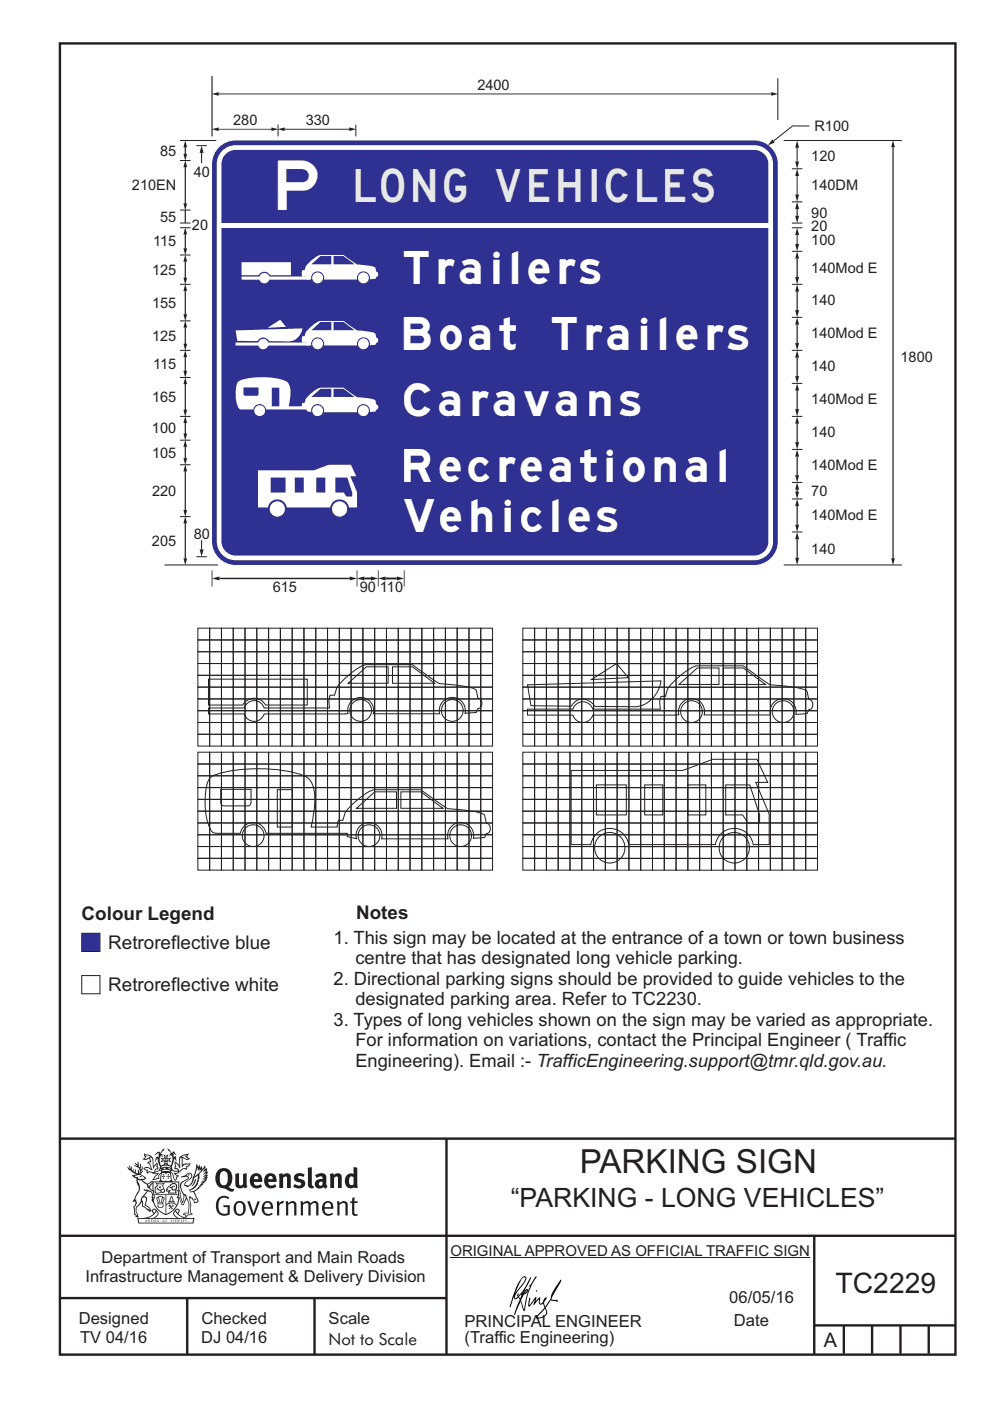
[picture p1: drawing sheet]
<svg xmlns="http://www.w3.org/2000/svg" width="210mm" height="297mm" viewBox="0 0 210 297" stroke-linecap="round" stroke-linejoin="round" font-family="sans-serif">
<defs><g id="words">
<text font-size="10.5" fill="#fff" x="59" y="44.5">P</text>
<text font-size="7" fill="#e6e7e8" x="75.5" y="42.8">LONG VEHICLES</text>
<g font-size="7" fill="#fff">
<text x="85.7" y="60.3">Trailers</text>
<text x="85.7" y="74.3">Boat</text>
<text x="117.1" y="74.3">Trailers</text>
<text x="85.7" y="88.2">Caravans</text>
<text x="85.7" y="102.3">Recreational</text>
<text x="85.7" y="112.8">Vehicles</text>
</g>
<text font-size="7" fill="#231f20" x="123" y="248.8">PARKING SIGN</text>
<text font-size="6" fill="#231f20" x="177.2" y="274.2">TC2229</text>
<text font-size="5.6" fill="#231f20" x="108.3" y="255.9">“PARKING - LONG VEHICLES”</text>
<text font-size="4.2" fill="#231f20" x="174.7" y="285.6">A</text>
<g font-size="4" fill="#231f20">
<text x="17.3" y="195">Colour Legend</text>
<text x="75.5" y="194.9">Notes</text>
<text x="23" y="201.2">Retroreflective blue</text>
<text x="23" y="210.2">Retroreflective white</text>
</g>
<g font-size="3.9" fill="#231f20">
<text x="70.7" y="200.1">1. This sign may be located at the entrance of a town or town business</text>
<text x="70.7" y="208.8">2. Directional parking signs should be provided to guide vehicles to the</text>
<text x="75.4" y="204.5">centre that has designated long vehicle parking.</text>
<text x="75.4" y="213.1">designated parking area. Refer to TC2230.</text>
<text x="70.7" y="217.5">3. Types of long vehicles shown on the sign may be varied as appropriate.</text>
<text x="75.4" y="221.8">For information on variations, contact the Principal Engineer ( Traffic</text>
<text x="75.4" y="226.2">Engineering). Email :- TrafficEngineering.support@tmr.qld.gov.au.</text>
</g>
<g font-size="3.5" fill="#231f20">
<text x="21.5" y="267.8">Department of Transport and Main Roads</text>
<text x="18.1" y="271.8">Infrastructure Management &amp; Delivery Division</text>
<text x="16.7" y="280.7">Designed</text>
<text x="42.7" y="280.7">Checked</text>
<text x="69.7" y="280.7">Scale</text>
<text x="98.5" y="281.4">PRINCIPAL ENGINEER</text>
<text x="154.7" y="276.2">06/05/16</text>
<text x="155.7" y="281.2">Date</text>
<text x="17" y="284.8">TV 04/16</text>
<text x="42.7" y="284.8">DJ 04/16</text>
<text x="69.7" y="285.2">Not to Scale</text>
<text x="98.5" y="284.8">(Traffic Engineering)</text>
</g>
<text font-size="3.2" fill="#231f20" x="95.5" y="266.3">ORIGINAL APPROVED AS OFFICIAL TRAFFIC SIGN</text>
<g font-size="3.1" fill="#231f20">
<text x="101.2" y="19.2">2400</text>
<text x="49.5" y="26.4">280</text>
<text x="64.9" y="26.4">330</text>
<text x="172.8" y="27.8">R100</text>
<text x="34" y="33">85</text>
<text x="172.1" y="34.1">120</text>
<text x="28" y="40.4">210EN</text>
<text x="41.1" y="37.5">40</text>
<text x="172.1" y="40.3">140DM</text>
<text x="34" y="47">55</text>
<text x="172.1" y="46.1">90</text>
<text x="32.5" y="52.3">115</text>
<text x="40.7" y="48.8">20</text>
<text x="172.1" y="48.9">20</text>
<text x="172.1" y="51.9">100</text>
<text x="32.3" y="58.3">125</text>
<text x="172.1" y="57.9">140Mod E</text>
<text x="32.3" y="65.3">155</text>
<text x="172.1" y="64.7">140</text>
<text x="172.1" y="71.7">140Mod E</text>
<text x="32.3" y="72.3">125</text>
<text x="191" y="76.8">1800</text>
<text x="32.5" y="78.2">115</text>
<text x="172.1" y="78.7">140</text>
<text x="32.3" y="85.2">165</text>
<text x="172.1" y="85.7">140Mod E</text>
<text x="32.2" y="91.9">100</text>
<text x="172.1" y="92.7">140</text>
<text x="32.3" y="97">105</text>
<text x="172.1" y="99.7">140Mod E</text>
<text x="32.3" y="105.1">220</text>
<text x="172.1" y="105.1">70</text>
<text x="172.1" y="110.2">140Mod E</text>
<text x="32.2" y="115.7">205</text>
<text x="41.1" y="114.2">80</text>
<text x="172.1" y="117.4">140</text>
<text x="57.8" y="125.5">615</text>
<text x="76.3" y="125.5">90</text>
<text x="80.6" y="125.5">110</text>
</g>
</g></defs>
<g fill="none" stroke="#231f20" stroke-width=".51">
<path d="M12.7 9.2h190v278h-190zM12.7 241.4h190M94.7 241.4v45.8M12.7 262h190M12.7 275.2h82M39.7 275.2v12M66.7 275.2v12M172.7 262.2v25M172.7 281h30M179 281v6M185 281v6M191 281v6"/>
<path d="M197 281v6"/>
</g>
<path d="M95.5 266.7h76.3" fill="none" stroke="#231f20" stroke-width=".21"/>
<path d="M17.3 206.8h3.9v3.9h-3.9z" fill-rule="evenodd" fill="#fff" stroke="#231f20" stroke-width=".21"/>
<path d="M17.3 197.9h3.9v3.8h-3.9z" fill-rule="evenodd" fill="#2e3092" stroke="#231f20" stroke-width=".21"/>
<g fill="#231f20">
<path d="M47 248.5a2.55 2.55 0 0 0 0 2.7l.3 .1a.81 .81 0 0 0 1-.9v-.6a1.04 1.04 0 0 0-1.1-1.5zM46.3 248.1a1.82 1.82 0 0 1 2.1-.2 1.82 1.82 0 0 1 .9 1.9 2.29 2.29 0 0 1-.8 1.9l.7 .3h.5l-.2 .6a2.87 2.87 0 0 1-2-.7 2.12 2.12 0 0 1-1.7-3.1z" fill-rule="evenodd"/>
<path d="M49.9 248.9l.8-.2v2a.46 .46 0 0 0 .2 .6 .46 .46 0 0 0 .7-.2v-2.2l.7-.2v2.4l.2 .5-.6 .4-.2-.3a1.02 1.02 0 0 1-1.2 .2 1.02 1.02 0 0 1-.6-1.1z" fill-rule="evenodd"/>
<path d="M54 249.5l-.1 .5h.9a.49 .49 0 0 0-.2-.6 .49 .49 0 0 0-.6 .1zM53.4 249.2a1.34 1.34 0 0 1 1.6-.3 1.34 1.34 0 0 1 .6 1.5v.2h-1.7a.77 .77 0 0 0 .5 .8 .77 .77 0 0 0 .9-.3l.3 .4a1.59 1.59 0 0 1-2.1 .2 1.59 1.59 0 0 1-.4-2z" fill-rule="evenodd"/>
<path d="M57 249.5l-.1 .5h.9a.49 .49 0 0 0-.2-.6 .49 .49 0 0 0-.6 .1zM56.4 249.2a1.34 1.34 0 0 1 1.6-.3 1.34 1.34 0 0 1 .7 1.5v.2h-1.8a.77 .77 0 0 0 .5 .8 .77 .77 0 0 0 .9-.3l.3 .4a1.59 1.59 0 0 1-2 .2 1.59 1.59 0 0 1-.5-2z" fill-rule="evenodd"/>
<path d="M59.1 248.9l.8-.2 .1 .4a.95 .95 0 0 1 1-.3 .95 .95 0 0 1 .7 .8v2.3h-.8v-2.3a.46 .46 0 0 0-.8 .1v2.2h-.9z" fill-rule="evenodd"/>
<path d="M62.5 249.1a1.75 1.75 0 0 1 2.1-.1l-.2 .5-.6-.2a.43 .43 0 0 0-.6 .3l.4 .3a1.04 1.04 0 0 1 1.2 1.2 1.04 1.04 0 0 1-1.4 .9l-1.2-.4 .3-.6 1 .4 .4-.4a.88 .88 0 0 0-1-.5l-.4-.2-.1-.4z" fill-rule="evenodd"/>
<path d="M65.3 247.6l.8-.2 .1 3.8 .2 .2 .2 .5a.88 .88 0 0 1-1-.1 .88 .88 0 0 1-.3-1z" fill-rule="evenodd"/>
<path d="M67.8 250.6a.43 .43 0 0 0-.1 .7 .43 .43 0 0 0 .7-.1v-.7zM66.8 249.2a1.7 1.7 0 0 1 2.4 .1v1.8l.3 .4-.4 .5-.5-.3a1.03 1.03 0 0 1-1.7-.2 1.03 1.03 0 0 1 .8-1.5h.7v-.4a.8 .8 0 0 0-1.2 .1z" fill-rule="evenodd"/>
<path d="M69.9 248.9l.8-.2 .1 .4a.95 .95 0 0 1 1-.3 .95 .95 0 0 1 .7 .8v2.3h-.8v-2.3a.46 .46 0 0 0-.8 .1v2.2h-.8z" fill-rule="evenodd"/>
<path d="M74.3 249.5a1.48 1.48 0 0 0 0 1.7l.4 .1 .3-.2v-1.5l-.3-.2zM75 247.4l.8 .2 .1 4.3h-.7l-.1-.2a1.26 1.26 0 0 1-1.4 0 1.26 1.26 0 0 1-.6-1.3 1.29 1.29 0 0 1 .5-1.3 1.29 1.29 0 0 1 1.4-.2z" fill-rule="evenodd"/>
<path d="M46.4 253.9a1.72 1.72 0 0 1 2.2 0l-.2 .3a1.24 1.24 0 0 0-1.4-.1 1.24 1.24 0 0 0-.7 1.3 1.49 1.49 0 0 0 1.3 2l.7-.2v-1.3h-.9l-.1-.4h1.4v2a1.93 1.93 0 0 1-2.2-.1 1.93 1.93 0 0 1-.7-2.2l.2-.7z" fill-rule="evenodd"/>
<path d="M50.3 255.2a1.65 1.65 0 0 0 .3 2.2 .99 .99 0 0 0 1-1.5 .78 .78 0 0 0-.4-.8 .78 .78 0 0 0-.9 .1zM50 254.9a1.33 1.33 0 0 1 1.6-.1 1.33 1.33 0 0 1 .5 1.5 1.31 1.31 0 0 1-1.3 1.5 1.31 1.31 0 0 1-1.3-1.6l.1-.5z" fill-rule="evenodd"/>
<path d="M52.5 254.7l.4-.1 .9 2.6 .8-2.5h.5l-1.1 3h-.5z" fill-rule="evenodd"/>
<path d="M56.2 255.2l-.2 .7h1.4a.7 .7 0 0 0-.3-.8 .7 .7 0 0 0-.9 .1zM55.9 255a1.22 1.22 0 0 1 1.5-.2 1.22 1.22 0 0 1 .5 1.5h-1.9a.93 .93 0 0 0 .5 1 .93 .93 0 0 0 1.2-.2l.1 .3a1.43 1.43 0 0 1-1.7 .1 1.43 1.43 0 0 1-.6-1.7z" fill-rule="evenodd"/>
<path d="M58.7 254.8l.4-.2 .1 .5 .4-.3 .6-.2-.2 .6a.66 .66 0 0 0-.8 .6v1.9h-.4z" fill-rule="evenodd"/>
<path d="M60.6 254.8l.4-.2 .1 .5a.94 .94 0 0 1 1-.4 .94 .94 0 0 1 .8 .7v2.3h-.5l-.1-2.5a.81 .81 0 0 0-1.2 .3v2.2h-.4z" fill-rule="evenodd"/>
<path d="M63.7 254.7l.5-.1 .1 .5 .4-.3a.78 .78 0 0 1 1.1 .3 .9 .9 0 0 1 1-.5 .9 .9 0 0 1 .7 .8v2.3h-.4l-.1-2.5a.67 .67 0 0 0-1.1 .3v2.2h-.5v-2.4l-.4-.2-.7 .4v2.2h-.5z" fill-rule="evenodd"/>
<path d="M69 255.2l-.2 .7h1.4a.7 .7 0 0 0-.3-.8 .7 .7 0 0 0-.9 .1zM68.7 255a1.22 1.22 0 0 1 1.5-.2 1.22 1.22 0 0 1 .5 1.5h-1.9a.93 .93 0 0 0 .5 1 .93 .93 0 0 0 1.2-.2l.1 .3a1.44 1.44 0 0 1-1.7 .1 1.44 1.44 0 0 1-.6-1.7z" fill-rule="evenodd"/>
<path d="M71.4 254.8l.5-.2 .1 .5a.94 .94 0 0 1 1-.4 .94 .94 0 0 1 .7 .7v2.3h-.4l-.1-2.5a.81 .81 0 0 0-1.2 .3v2.2h-.5z" fill-rule="evenodd"/>
<path d="M74.7 254l.5-.2v.9h.7l-.1 .4h-.7l.1 2.2 .1 .1h.5l.1 .3a.75 .75 0 0 1-1.2-.6v-2h-.4v-.4h.4z" fill-rule="evenodd"/>
<path d="M30.8 244.9l1.1 .3-.9 .5h-.4l.5-.5zM31.8 245.5l.2-.1a2.44 2.44 0 0 1 .4 2l.1 .4 .7-1-.1 .6 .3 .3a.57 .57 0 0 0-.6 .8l-1-.2-.5 .2 .1-.5-.7-.2 .6-.2 1 .5 .1-.1-.6-1.3-.2-.1 .5-.1zM30.7 244.5l-.2 .4 .3 .4-.6 .4a1.04 1.04 0 0 0 1.4-.1l.2 .7h-.4l-.2 .4a.94 .94 0 0 1 .9 1.1l-.2-.1a1.16 1.16 0 0 0-1.5-.1l.3 .4 .4 .2 .1 .5 .2 .2v-.2a.94 .94 0 0 1 1.1 .2h.9l-1.2 1.2a1.13 1.13 0 0 0 1.2-.2l.4-.1-.1-.4 .5-.7a.83 .83 0 0 0-.6 1.1l-.3-.1-.7 .3 1.1-1.4-.5 .2-.5-.1 1.3-.5-.2-.2-.8 .4v-.3l.2-.2 .3 .1 .1-.3-.2-.4v-.6l-.2-.3-.6 .9v-.7a1.42 1.42 0 0 0-1.7-1.8z" fill-rule="evenodd"/>
<path d="M38.5 245.3l.5-.3 .7-.1-.6 .3 .8 .5h-.3zM38.3 245.5h.2l.1 2a1.69 1.69 0 0 1 1.5-.7l-.7 .5 .1 .5a1.1 1.1 0 0 0-1.5 .6l-.1-.5-.2-.2h-.5l.2-.4-.2-.7a1.42 1.42 0 0 1 .8 1.1l.2-.1zM37.1 246.2l.1 1-.2 .3v.5l.6-.1 .1 .2a.96 .96 0 0 1-1.1-.1l-.1 .1a1.06 1.06 0 0 0 1.3 .2v.1a.72 .72 0 0 1-1 .2l.3 .5 .6 .3-.4 .1-.1 .7-.3-.4-.3-1.1-.4-.4 .4 .9a1.54 1.54 0 0 0 .6 1.2l.2-.3a.58 .58 0 0 1 .5-.7l.1-.2h-.3l-.4-.3 .9-.5a.93 .93 0 0 1 1.1-.5l.1 .2 .2-.1 .1-.5a.99 .99 0 0 0 .7-.9l-1.3 .1-.4 .3v-1.5l.9 .4 .8-.3h-.3l-.5-.4 .4-.7-.7 .2a1.46 1.46 0 0 0-1.3 2.1v.4l-.2-.4z" fill-rule="evenodd"/>
<path d="M35.6 248.9l.2 .1-.1 .4h.3l-.3 .1v.5l-.1-.6h-.3l.3-.1z" fill-rule="evenodd"/>
<path d="M34.6 248.9l.2 .1-.1 .3 .4 .1h-.4v.6l-.1-.5-.3-.1h.3z" fill-rule="evenodd"/>
<path d="M34.3 248.8a.57 .57 0 0 1 .9 .2 .57 .57 0 0 1 .9-.2l.2 1.4-.2 .1a.57 .57 0 0 1-.9-.1 .69 .69 0 0 1-1.1 0zM34.2 248.1l-.3 2.1-.2 .4h2.9l-.1-.4-.3-2.1h-.2v.3l-.8-.1-.9 .1 .1-.3z" fill-rule="evenodd"/>
<path d="M34.2 252.4a.3 .3 0 0 0 .6 0 .3 .3 0 0 0-.6 0zM33.3 251l.3 .3-.3 .3a.79 .79 0 0 0 0 1.3l.8-.2-.1-.3a.55 .55 0 0 1-.7-.6h.1l.1 .3 .4 .1 .8-.2-.4-.7 .4-.3-.7 .1zM33 250.7l1.1 .2 .9-.2-.4 .7 .4 1.1a.56 .56 0 0 1-.8 .3l-.2 .1a.73 .73 0 0 1-.9 .1 .73 .73 0 0 1-.3-.9v-.4l.5-.4z" fill-rule="evenodd"/>
<path d="M35.6 251.9l.7-.5a.58 .58 0 0 1 1-.1 .58 .58 0 0 1-.5 .9l-.2-.3a.43 .43 0 0 1 .6-.3v-.1a.57 .57 0 0 0-.8 .2l-.2-.1-.3 .2 .4 .1a.55 .55 0 0 0 .9 .5v.5h-1.3l.3-.4-.1-.2-.6 .1 .2-.2-.2-.1zM35.4 251.8l-.1 .2a.39 .39 0 0 0 .2 .7l.3-.1-.2 .5h1.9l-.1-.8a.86 .86 0 0 0-.1-1.4 .86 .86 0 0 0-1.3 .4z" fill-rule="evenodd"/>
<path d="M36 254.8h.8v.2h-.8zM36.4 253.8l.2 .8h-.4zM36.4 253.5l-.3 .5-.1 .6h-.2v.4l-.7 .4 .1 .2a1.48 1.48 0 0 1 2.2 .1l.2-.1-.6-.5v-.5h-.2l-.1-.6z" fill-rule="evenodd"/>
<path d="M35.8 255.4l.3 .1 .2 .3 .3-.2-.2-.2a.38 .38 0 0 1 .4 .5l-.1-.2-.3 .3 .3 .2-.3 .2-.1-.3-.4 .3-.1-.2 .4-.3-.2-.1-.1 .1z" fill-rule="evenodd"/>
<path d="M34.5 254h.2v.2l-.3 .6h-.1zM33.6 255.3h.9v.2a.55 .55 0 0 1-.8 .4v-.2h-.2zM33.4 254h.2l.2 .8h-.2zM33.6 255h.8l.1 .1-.8 .1zM33.8 253.7h.5l-.2 1.1h-.2zM33.3 253.8l-.1 .3 .3 1.2a.48 .48 0 0 0-.1 .5 .48 .48 0 0 0 .4 .3l.6-.1a.49 .49 0 0 0 .2-.7l.3-1.2-.1-.3a1.42 1.42 0 0 0-1.5 0z" fill-rule="evenodd"/>
<path d="M33.6 251.6h.5l.1 .3h-.4z" fill-rule="evenodd"/>
<path d="M41.3 250.1l.3-.2-.2 .9-.6 .7h-.2l.5-.7z" fill-rule="evenodd"/>
<path d="M39.7 249l.3-.2 .5 .2a.88 .88 0 0 1-.6 1.1 1.22 1.22 0 0 0-.8 1.3l.5 .2a.72 .72 0 0 0 .9-.4l.5-.8 .2-.6 .8-.6v.3a2.85 2.85 0 0 1-2 2.8l.1 .1a2.13 2.13 0 0 0 1.9-1.5l-.1-.2a2.01 2.01 0 0 0 .3-1.8l1.2-1.3-.4 1 .7-.5-.7 1 .8-.4-.8 .8 .7-.1-.9 .5 .8-.1-.8 .4h.7l-.8 .3 .3 .2h-.4l.2 .4-.4-.1 .2 .3h-.4l.1 .3h-.1a2.16 2.16 0 0 1-2 1l.1 .2h.4a.76 .76 0 0 1 .7 .7l.5 1.2-.6 .2a1.45 1.45 0 0 0-1.2-1.3l.3 1.8-.1 1.9 .4 .2a1.07 1.07 0 0 0-1.2 .4v-.3l-.5-.2a.87 .87 0 0 1 1-.1l.1-.7a4.4 4.4 0 0 0-.6-3.1l-.1-.3h-.2a2.16 2.16 0 0 1-.7-2.2l.3-.3 1.2-.8a.55 .55 0 0 0-.4-.7zM37.8 252.4a.76 .76 0 0 1 .3 1.1l.6 1.6 .4-1.7 .2 .1a.61 .61 0 0 1-.1 .9l-.3 .9h-.2l-.7-1.6-.3 .1a1.18 1.18 0 0 0 .1-1.4zM41.8 247.5l.2 .8 .3-.6v.6l.3-.5a1.9 1.9 0 0 1-1.1 1.4l-.3 .3zM38.2 249.6l1.4-.1 .2 .1v.3l-.5 .3a1.26 1.26 0 0 0-1 1.9l.2 .7a1.84 1.84 0 0 1 .2 2l-.4-1.3a.96 .96 0 0 0-.4-1.3l-.4 .3a.78 .78 0 0 1-.1 1.3l.2 .2h.4l.4 1.1a.38 .38 0 0 0 .2 .4 .38 .38 0 0 0 .4-.1l.6-1.2a2.94 2.94 0 0 1 .3 2.5v.5l-.8-.1-.3 .4v.2l.4-.1 .1 .4 .2 .1a1.02 1.02 0 0 1 1.3-.5l-.1-.4-.3-.1 .2-1.7-.3-1.4 .1 .1a1.14 1.14 0 0 1 .7 .9 .63 .63 0 0 0 .9-.2 .63 .63 0 0 0-.2-.8l-.6-1.3 .9-.6 .2-.3 .2-.1v-.2h.3l-.1-.3h.4l-.1-.3 .5-.1-.2-.2 .5-.4 .1-.2-.3 .1 .5-.6-.3 .1 .3-.6-.4 .1 .4-.5v-.3l-.3 .2 .1-.6v-.3l-.4 .3-.1-.8-.5 .8-.2-.7-.2 .5-.3-.8-.1 .6-.5-.8-.1 1.4-.7 1.9a1.81 1.81 0 0 1-.9 1.4l-.6-.2a1.75 1.75 0 0 1 1.1-1.2 .75 .75 0 0 0 .1-1.3 .75 .75 0 0 0-1.2 .5z" fill-rule="evenodd"/>
<path d="M41.2 254.2l.3-.1 .1 .3h-.4z" fill-rule="evenodd"/>
<path d="M29.4 258.4h11.6l-.2 .8h-11.3zM31.3 258.2l.5-.1a2.48 2.48 0 0 0 1.4-1.3l.2 .6-.5 .5-.4 .3zM32.5 256.6l.3-.2 .2 .2-.3 .6zM37.2 256.8a2.65 2.65 0 0 0 1.8 1.4h-1.1l-.5-.3-.5-.5zM37.4 256.6l.2-.2 .3 .2-.3 .6zM29.2 258.2l.1 1.2h11.7l.3-1.1-.2-.1a4.1 4.1 0 0 1-3.3-.9l.3-.4-.1-.5a1.06 1.06 0 0 0-1.3 .9l.2 .4 .6 .5h-4.7l.3-.1a.84 .84 0 0 0 .6-.7 .84 .84 0 0 0-.5-.9l-.3-.2-.5 .1-.1 .5 .3 .4a4.2 4.2 0 0 1-3.4 .9z" fill-rule="evenodd"/>
<path d="M31 258.7l.1 .2h-.2zM31 258.6l-.3 .5 .4-.1 .2 .1z" fill-rule="evenodd"/>
<path d="M31.3 258.6h.2v.4a.25 .25 0 0 0 .3-.1 .25 .25 0 0 0-.1-.3h.1a.29 .29 0 0 1 0 .4 .29 .29 0 0 1-.4 0 .29 .29 0 0 1 0-.4z" fill-rule="evenodd"/>
<path d="M32.2 258.6a.22 .22 0 0 1 .3 .2 .22 .22 0 0 1-.3 .2zM32 258.6v.5a.33 .33 0 0 0 .5-.1 .33 .33 0 0 0 0-.4 .33 .33 0 0 0-.5 0z" fill-rule="evenodd"/>
<path d="M32.9 258.7l.1 .2h-.2zM32.9 258.6l-.2 .5 .3-.1 .2 .1z" fill-rule="evenodd"/>
<path d="M33.3 258.6h.2v.2l.3-.2-.2 .2 .2 .3-.3-.2-.1 .2h-.1l.2-.3z" fill-rule="evenodd"/>
<path d="M34.7 258.7l.1 .2h-.2zM34.7 258.6l-.3 .5 .4-.1 .2 .1z" fill-rule="evenodd"/>
<path d="M35 258.6h.4h-.1v.5h-.2l.1-.5z" fill-rule="evenodd"/>
<path d="M36.2 258.6h.3h-.2v.2h.2h-.2l.1 .3h-.2z" fill-rule="evenodd"/>
<path d="M36.7 258.6h.2v.5h-.2z" fill-rule="evenodd"/>
<path d="M37.3 258.6a.22 .22 0 0 1 .3 .2 .22 .22 0 0 1-.3 .2zM37.1 258.6v.5a.33 .33 0 0 0 .5-.1 .33 .33 0 0 0 0-.4 .33 .33 0 0 0-.5 0z" fill-rule="evenodd"/>
<path d="M37.8 258.6h.3h-.1v.2h.1h-.1v.2l.1 .1h-.3z" fill-rule="evenodd"/>
<path d="M38.3 258.6h.3l-.1 .4 .2 .1h-.4z" fill-rule="evenodd"/>
<path d="M38.9 258.6h.2v.5h-.2z" fill-rule="evenodd"/>
<path d="M39.3 258.6h.2l-.2 .1 .2 .2-.1 .2h-.1v-.2l.2 .1z" fill-rule="evenodd"/>
<path d="M34.2 247.4a1.51 1.51 0 0 1 2 .2 2.67 2.67 0 0 0-2.1 0zM35.7 247.6l.4 .2 .1 .2-.4-.1zM34.6 247.7l.4-.1 .2 .2h-.4zM34 247.9l.3 .1-.3 .1zM34.9 246.9l.3-.2 .2 .2zM34.9 245.7h.2v.4h-.2zM35 245.1l.2 .2 .2-.2-.1 .4h-.2zM35.1 246.3h.2l.1 .4-.2-.2-.2 .2zM35.3 245.7h.2v.4h-.2zM34.4 245.7l.3 .1v.2l-.3 .1 .2-.2zM35.7 245.8l.3-.1-.2 .2 .2 .2-.4-.1zM32.7 244.9l1-.5-.1 1-.2-.1-.4 .1-.2 1.1 .5-1 .2 .9a1.84 1.84 0 0 1 .3 1.7l.4 .1a2.48 2.48 0 0 1 2.2 .1l.2-.3-.2-.7 .7-1.7 .4 .6-.2-1-.2-.1-.2 .3v-.9l.6 .4-.6-.7h-.3l-.1 .4-.5-.8-.5-.3 .2 .4 .5 .6-.4 .7 .4-.3a2.06 2.06 0 0 1 0 2.2l-.6-.2-.1-.6 .1-.1 .8 .2-.4-.5 .4-.5-.7 .2-.2-.2 .2-.7-.5 .4-.5-.4 .2 .7-.2 .2-.7-.2 .4 .5-.4 .5 .7-.2 .2 .1-.2 .6-.5 .2a2.02 2.02 0 0 1 0-2.2l.3 .5-.1-.6-.3-.1 .8-1.2-.5 .3-.4 .7-.2-.3a.8 .8 0 0 0-.8 .5z" fill-rule="evenodd"/>
<path d="M29.2 250.1l.3 .2a.61 .61 0 0 1 .8 .3l.3 .2a.8 .8 0 0 1 .6 1l.4 .1 .5 .6a1 1 0 0 1 .5 1l-.1 .7v-.5h-.1a.96 .96 0 0 0-.8-1.3l-.3-.2h-.6l-.1-.1-.2 .1 .2 .3h.5l-1.1 1.4-.2 .9-.4 .6a1.33 1.33 0 0 0-.5 1.8l.2 .5a1.26 1.26 0 0 1-.5-1.4l-.1-.4a1.56 1.56 0 0 0 .4-1.7l-.3 .2 .2-.5a3.2 3.2 0 0 0 .7-3zM30.4 253.9h.4a2.06 2.06 0 0 1-.1 1.6l.7 .5 .4 .5-.6-.2-.8-.6-.1-.9a.51 .51 0 0 1 .1-.9zM28.6 249.3a1.52 1.52 0 0 1 2.1 .6l-1.1 .1-.2-.1-.2-.4-.4 .1zM27.5 247v.8l-.3-.4-.2 .1a3.1 3.1 0 0 0 2 1.5l-1 .1 .5 .6 .5 .1v1.1a1.84 1.84 0 0 1-.2 2.5l-.4 .9-.4 .4 .3 .1 .4-.1 .1 .4-.2 .5-.3 .2 .1 1.8 .2-.1 .2 .6h.2l.4-.1-.1-.5a1.3 1.3 0 0 1-.1-1.6l.8-1.1 .2 1.1 .6 .2 .4 .6 .2-.2 .2 .4 .5-.1a1.85 1.85 0 0 0-1.2-1.3l.1-.3a1.39 1.39 0 0 0 0-1.5h-.5l.5-.6a.66 .66 0 0 1 .9-.4 .66 .66 0 0 1 .3 .9l-.1 .4h.2v.1l-.2 .3 .2 .5 .2-.3a2.24 2.24 0 0 0 .1-2.2 .73 .73 0 0 1-.7-.6 .73 .73 0 0 1 .5-.8l.1-.2a.94 .94 0 0 0-.9 .8 .48 .48 0 0 1-.1-.5 .48 .48 0 0 1 .5-.3l.5-.3a.51 .51 0 0 0-.8 .2l-.5 .3-1-.8 .6-.1 .1-.5-1.1-.7 .5-.4v-.4l-.5 .5 .1-.2a.69 .69 0 0 0 .2-1.1v.5l-.3 .2 .1-1.1-.3-.2 .1 .6-.1 .2-.4-1.2v.6l-.7-.3 .6 .6-.6-.2 .2 .3a1 1 0 0 1 .8 1.5l-.2-.8v.8l-.5-.2-.1-.7-.2 .6-.2-.1v-.6l-.2 .4-.2-.2 .1-.7-.2 .5z" fill-rule="evenodd"/>
<path d="M29.5 249.5l.3-.2 .3 .3z" fill-rule="evenodd"/>
<path d="M32.4 250.5h5.6v2l-.2-.1v-1.7h-5.2v2.5h5.2v-.8l.1 .2-.1 1.1v-.3h-2.5v4a4.1 4.1 0 0 0 2.6-3.6l.1-.1a4 4 0 0 1-2.8 3.9 4.2 4.2 0 0 1-2.8-4.7l.1 1.3 .1-.1a3.8 3.8 0 0 0 2.5 3.3v-4h-2.5l-.2-.9z" fill-rule="evenodd"/>
<circle cx="40" cy="249.1" r=".17"/>
</g>
<g fill="#000">
<path d="M111.6 273.7l.2-.2-.5 .7zM110.4 274.5l.2 .1-.3 .8-.2-.5zM110.9 270.9h.5a9.3 9.3 0 0 1-2 3.1l-.1 .3 1-2.5zM110.6 271a14.7 14.7 0 0 0-2.2 4.9l-.3 1.2 .1 .1 .8-2.3a.42 .42 0 0 0 .2 .6 .42 .42 0 0 0 .6-.3l.2-.1 .2 .5-1.1 3.2h.2l1.1-2.9 .6 1.9 .2 .2 .2-.5a13.5 13.5 0 0 1 2-6.2l.4-.5-.1-.2-1.6 2.1 .4-.1a14.9 14.9 0 0 0-1.3 5.1l-.4-1.1a1.39 1.39 0 0 1 .2-1.9l.1-.2a.92 .92 0 0 0 .8-1.2 .75 .75 0 0 0-.8 .7l-.1 .2 1.6-3.4h-.1l-.4 .7a10.5 10.5 0 0 1-2.2 3.3l.2-.5a.32 .32 0 0 0-.4 .2 .32 .32 0 0 0 .1 .4l-.5 .4a3.2 3.2 0 0 1 1.1-2.3l.5-.6a2.49 2.49 0 0 0 .7-1.6l-.4-.2z" fill-rule="evenodd"/>
<path d="M113.7 273.6l.3 .2h-.3z" fill-rule="evenodd"/>
<path d="M115.6 277.5a1.15 1.15 0 0 1 .1 1.3 1.15 1.15 0 0 1-1.2 .5l-.6 .1zM112.2 275.2l-.2 1.6 .2 .2 1.2-1.5-.2 1.1 1.1-1.1a.94 .94 0 0 0 .4 1.1l.5-.3 .3 .9-1.2 1.3a.98 .98 0 0 0-.5 1 1.9 1.9 0 0 0 2.3-1.3l-.1-.2a1.02 1.02 0 0 1 .2-1.4l.6-1 1.5 .3-.2-.4v.2l-1.1-.1v-.3l2-3.6 .1-.2-.2-.2-1.7 2.8a6.6 6.6 0 0 1-1.6 2.9l-.1-.2a1.01 1.01 0 0 1 .4-1.4l.1-.2-.3-.1-.4 .4-.1 .5-.6 .4-.1-.4 .1-.9-.2-.1-.9 1 .3-1h-.2l-1.4 1.8 .3-1.5v-.1z" fill-rule="evenodd"/>
</g>
<g fill="none" stroke="#231f20" stroke-width=".21">
<path d="M42 133.2h2.5v2.5h-2.5zM42 135.7h2.5v2.5h-2.5zM42 138.2h2.5v2.5h-2.5zM44.5 133.2h2.5v2.5h-2.5zM44.5 135.7h2.5v2.5h-2.5zM44.5 138.2h2.5v2.5h-2.5zM47 133.2h2.5v2.5h-2.5zM47 135.7h2.5v2.5h-2.5zM47 138.2h2.5v2.5h-2.5zM49.5 133.2h2.5v2.5h-2.5zM49.5 135.7h2.5v2.5h-2.5zM49.5 138.2h2.5v2.5h-2.5z"/>
<path d="M52 133.2h2.5v2.5h-2.5zM52 135.7h2.5v2.5h-2.5zM52 138.2h2.5v2.5h-2.5zM54.5 133.2h2.5v2.5h-2.5zM54.5 135.7h2.5v2.5h-2.5zM54.5 138.2h2.5v2.5h-2.5zM57 133.2h2.5v2.5h-2.5zM57 135.7h2.5v2.5h-2.5zM57 138.2h2.5v2.5h-2.5zM59.5 133.2h2.5v2.5h-2.5zM59.5 135.7h2.5v2.5h-2.5zM59.5 138.2h2.5v2.5h-2.5z"/>
<path d="M62 133.2h2.5v2.5h-2.5zM62 135.7h2.5v2.5h-2.5zM62 138.2h2.5v2.5h-2.5zM64.5 133.2h2.5v2.5h-2.5zM64.5 135.7h2.5v2.5h-2.5zM64.5 138.2h2.5v2.5h-2.5zM67 133.2h2.5v2.5h-2.5zM67 135.7h2.5v2.5h-2.5zM67 138.2h2.5v2.5h-2.5zM69.5 133.2h2.5v2.5h-2.5zM69.5 135.7h2.5v2.5h-2.5zM69.5 138.2h2.5v2.5h-2.5z"/>
<path d="M72 133.2h2.5v2.5h-2.5zM72 135.7h2.5v2.5h-2.5zM72 138.2h2.5v2.5h-2.5zM74.5 133.2h2.5v2.5h-2.5zM74.5 135.7h2.5v2.5h-2.5zM74.5 138.2h2.5v2.5h-2.5zM77 133.2h2.5v2.5h-2.5zM77 135.7h2.5v2.5h-2.5zM77 138.2h2.5v2.5h-2.5zM79.5 133.2h2.5v2.5h-2.5zM79.5 135.7h2.5v2.5h-2.5zM79.5 138.2h2.5v2.5h-2.5z"/>
<path d="M82 133.2h2.5v2.5h-2.5zM82 135.7h2.5v2.5h-2.5zM82 138.2h2.5v2.5h-2.5zM84.5 133.2h2.5v2.5h-2.5zM84.5 135.7h2.5v2.5h-2.5zM84.5 138.2h2.5v2.5h-2.5zM87 133.2h2.5v2.5h-2.5zM87 135.7h2.5v2.5h-2.5zM87 138.2h2.5v2.5h-2.5zM89.5 133.2h2.5v2.5h-2.5zM89.5 135.7h2.5v2.5h-2.5zM89.5 138.2h2.5v2.5h-2.5z"/>
<path d="M92 133.2h2.5v2.5h-2.5zM92 135.7h2.5v2.5h-2.5zM92 138.2h2.5v2.5h-2.5zM94.5 133.2h2.5v2.5h-2.5zM94.5 135.7h2.5v2.5h-2.5zM94.5 138.2h2.5v2.5h-2.5zM97 133.2h2.5v2.5h-2.5zM97 135.7h2.5v2.5h-2.5zM97 138.2h2.5v2.5h-2.5zM99.5 133.2h2.5v2.5h-2.5zM99.5 135.7h2.5v2.5h-2.5zM99.5 138.2h2.5v2.5h-2.5z"/>
<path d="M102 133.2h2.5v2.5h-2.5zM102 135.7h2.5v2.5h-2.5zM102 138.2h2.5v2.5h-2.5zM110.9 133.2h2.5v2.5h-2.5zM110.9 135.7h2.5v2.5h-2.5zM110.9 138.2h2.5v2.5h-2.5zM113.4 133.2h2.5v2.5h-2.5zM113.4 135.7h2.5v2.5h-2.5zM113.4 138.2h2.5v2.5h-2.5zM115.9 133.2h2.5v2.5h-2.5zM115.9 135.7h2.5v2.5h-2.5zM115.9 138.2h2.5v2.5h-2.5z"/>
<path d="M118.4 133.2h2.5v2.5h-2.5zM118.4 135.7h2.5v2.5h-2.5zM118.4 138.2h2.5v2.5h-2.5zM120.9 133.2h2.5v2.5h-2.5zM120.9 135.7h2.5v2.5h-2.5zM120.9 138.2h2.5v2.5h-2.5zM123.4 133.2h2.5v2.5h-2.5zM123.4 135.7h2.5v2.5h-2.5zM123.4 138.2h2.5v2.5h-2.5zM125.9 133.2h2.5v2.5h-2.5zM125.9 135.7h2.5v2.5h-2.5zM125.9 138.2h2.5v2.5h-2.5z"/>
<path d="M128.4 133.2h2.5v2.5h-2.5zM128.4 135.7h2.5v2.5h-2.5zM128.4 138.2h2.5v2.5h-2.5zM130.9 133.2h2.5v2.5h-2.5zM130.9 135.7h2.5v2.5h-2.5zM130.9 138.2h2.5v2.5h-2.5zM133.4 133.2h2.5v2.5h-2.5zM133.4 135.7h2.5v2.5h-2.5zM133.4 138.2h2.5v2.5h-2.5zM135.9 133.2h2.5v2.5h-2.5zM135.9 135.7h2.5v2.5h-2.5zM135.9 138.2h2.5v2.5h-2.5z"/>
<path d="M138.4 133.2h2.5v2.5h-2.5zM138.4 135.7h2.5v2.5h-2.5zM138.4 138.2h2.5v2.5h-2.5zM140.9 133.2h2.5v2.5h-2.5zM140.9 135.7h2.5v2.5h-2.5zM140.9 138.2h2.5v2.5h-2.5zM143.4 133.2h2.5v2.5h-2.5zM143.4 135.7h2.5v2.5h-2.5zM143.4 138.2h2.5v2.5h-2.5zM145.9 133.2h2.5v2.5h-2.5zM145.9 135.7h2.5v2.5h-2.5zM145.9 138.2h2.5v2.5h-2.5z"/>
<path d="M148.4 133.2h2.5v2.5h-2.5zM148.4 135.7h2.5v2.5h-2.5zM148.4 138.2h2.5v2.5h-2.5zM150.9 133.2h2.5v2.5h-2.5zM150.9 135.7h2.5v2.5h-2.5zM150.9 138.2h2.5v2.5h-2.5zM153.4 133.2h2.5v2.5h-2.5zM153.4 135.7h2.5v2.5h-2.5zM153.4 138.2h2.5v2.5h-2.5zM155.9 133.2h2.5v2.5h-2.5zM155.9 135.7h2.5v2.5h-2.5zM155.9 138.2h2.5v2.5h-2.5z"/>
<path d="M158.4 133.2h2.5v2.5h-2.5zM158.4 135.7h2.5v2.5h-2.5zM158.4 138.2h2.5v2.5h-2.5zM160.9 133.2h2.5v2.5h-2.5zM160.9 135.7h2.5v2.5h-2.5zM160.9 138.2h2.5v2.5h-2.5zM163.4 133.2h2.5v2.5h-2.5zM163.4 135.7h2.5v2.5h-2.5zM163.4 138.2h2.5v2.5h-2.5zM165.9 133.2h2.5v2.5h-2.5zM165.9 135.7h2.5v2.5h-2.5zM165.9 138.2h2.5v2.5h-2.5z"/>
<path d="M168.4 133.2h2.5v2.5h-2.5zM168.4 135.7h2.5v2.5h-2.5zM168.4 138.2h2.5v2.5h-2.5zM170.9 133.2h2.5v2.5h-2.5zM170.9 135.7h2.5v2.5h-2.5zM170.9 138.2h2.5v2.5h-2.5zM42 140.7h2.5v2.5h-2.5zM42 143.2h2.5v2.5h-2.5zM42 145.7h2.5v2.5h-2.5zM42 148.2h2.5v2.5h-2.5zM42 150.7h2.5v2.5h-2.5zM42 153.2h2.5v2.5h-2.5z"/>
<path d="M42 155.7h2.5v2.5h-2.5zM42 159.5h2.5v2.5h-2.5zM44.2 150.1h7.6a2.2 2.2 0 0 1 2.1-1.6 2.2 2.2 0 0 1 2.1 1.6h13.9l-.1-1.6 .2-1.1h1a6 6 0 0 1 2.7-4 10.2 10.2 0 0 1 4-2.5h9.8l3.8 2.8a4.6 4.6 0 0 0 3.9 1.4l3.2 .4a4.6 4.6 0 0 1 2.6 .9l.4 1.6a1.12 1.12 0 0 1 .8 1.1 1.12 1.12 0 0 1-.8 1.1l-.4 .9-2.4 .1a2.76 2.76 0 0 0-2.7-3.3 2.76 2.76 0 0 0-2.6 3.4h-14.1a2.76 2.76 0 0 0-2.7-3.4 2.76 2.76 0 0 0-2.7 3.4l-17.8 .1a2.2 2.2 0 0 1-2.1 1.5 2.2 2.2 0 0 1-2.1-1.5h-7.6zM44.2 144h21v5.5h-8.9a2.73 2.73 0 0 0-4.8 0h-7.3zM44.5 140.7h2.5v2.5h-2.5zM44.5 143.2h2.5v2.5h-2.5zM44.5 145.7h2.5v2.5h-2.5zM44.5 148.2h2.5v2.5h-2.5zM44.5 150.7h2.5v2.5h-2.5zM44.5 153.2h2.5v2.5h-2.5zM44.5 155.7h2.5v2.5h-2.5zM44.5 159.5h2.5v2.5h-2.5z"/>
<path d="M47 140.7h2.5v2.5h-2.5zM47 143.2h2.5v2.5h-2.5zM47 145.7h2.5v2.5h-2.5zM47 148.2h2.5v2.5h-2.5zM47 150.7h2.5v2.5h-2.5zM47 153.2h2.5v2.5h-2.5zM47 155.7h2.5v2.5h-2.5zM47 159.5h2.5v2.5h-2.5zM49.5 140.7h2.5v2.5h-2.5zM49.5 143.2h2.5v2.5h-2.5zM49.5 145.7h2.5v2.5h-2.5zM49.5 148.2h2.5v2.5h-2.5z"/>
<path d="M49.5 150.7h2.5v2.5h-2.5zM49.5 153.2h2.5v2.5h-2.5zM49.5 155.7h2.5v2.5h-2.5zM49.5 159.5h2.5v2.5h-2.5zM52 140.7h2.5v2.5h-2.5zM52 143.2h2.5v2.5h-2.5zM52 145.7h2.5v2.5h-2.5zM52 148.2h2.5v2.5h-2.5zM52 150.7h2.5v2.5h-2.5zM52 153.2h2.5v2.5h-2.5zM52 155.7h2.5v2.5h-2.5zM52 159.5h2.5v2.5h-2.5z"/>
<path d="M54.5 140.7h2.5v2.5h-2.5zM54.5 143.2h2.5v2.5h-2.5zM54.5 145.7h2.5v2.5h-2.5zM54.5 148.2h2.5v2.5h-2.5zM54.5 150.7h2.5v2.5h-2.5zM54.5 153.2h2.5v2.5h-2.5zM54.5 155.7h2.5v2.5h-2.5zM54.5 159.5h2.5v2.5h-2.5zM57 140.7h2.5v2.5h-2.5zM57 143.2h2.5v2.5h-2.5zM57 145.7h2.5v2.5h-2.5zM57 148.2h2.5v2.5h-2.5z"/>
<path d="M57 150.7h2.5v2.5h-2.5zM57 153.2h2.5v2.5h-2.5zM57 155.7h2.5v2.5h-2.5zM57 159.5h2.5v2.5h-2.5zM59.5 140.7h2.5v2.5h-2.5zM59.5 143.2h2.5v2.5h-2.5zM59.5 145.7h2.5v2.5h-2.5zM59.5 148.2h2.5v2.5h-2.5zM59.5 150.7h2.5v2.5h-2.5zM59.5 153.2h2.5v2.5h-2.5zM59.5 155.7h2.5v2.5h-2.5zM59.5 159.5h2.5v2.5h-2.5z"/>
<path d="M62 140.7h2.5v2.5h-2.5zM62 143.2h2.5v2.5h-2.5zM62 145.7h2.5v2.5h-2.5zM62 148.2h2.5v2.5h-2.5zM62 150.7h2.5v2.5h-2.5zM62 153.2h2.5v2.5h-2.5zM62 155.7h2.5v2.5h-2.5zM62 159.5h2.5v2.5h-2.5zM64.5 140.7h2.5v2.5h-2.5zM64.5 143.2h2.5v2.5h-2.5zM64.5 145.7h2.5v2.5h-2.5zM64.5 148.2h2.5v2.5h-2.5z"/>
<path d="M64.5 150.7h2.5v2.5h-2.5zM64.5 153.2h2.5v2.5h-2.5zM64.5 155.7h2.5v2.5h-2.5zM64.5 159.5h2.5v2.5h-2.5zM67 140.7h2.5v2.5h-2.5zM67 143.2h2.5v2.5h-2.5zM67 145.7h2.5v2.5h-2.5zM67 148.2h2.5v2.5h-2.5zM67 150.7h2.5v2.5h-2.5zM67 153.2h2.5v2.5h-2.5zM67 155.7h2.5v2.5h-2.5zM67 159.5h2.5v2.5h-2.5z"/>
<path d="M69.5 140.7h2.5v2.5h-2.5zM69.5 143.2h2.5v2.5h-2.5zM69.5 145.7h2.5v2.5h-2.5zM69.5 148.2h2.5v2.5h-2.5zM69.5 150.7h2.5v2.5h-2.5zM69.5 153.2h2.5v2.5h-2.5zM69.5 155.7h2.5v2.5h-2.5zM69.5 159.5h2.5v2.5h-2.5zM72 140.7h2.5v2.5h-2.5zM72 143.2h2.5v2.5h-2.5zM72 145.7h2.5v2.5h-2.5zM72 148.2h2.5v2.5h-2.5z"/>
<path d="M72 150.7h2.5v2.5h-2.5zM72 153.2h2.5v2.5h-2.5zM72 155.7h2.5v2.5h-2.5zM72 159.5h2.5v2.5h-2.5zM73.9 144.9l3.8-3.5h4.6v3.5zM74.5 140.7h2.5v2.5h-2.5zM74.5 143.2h2.5v2.5h-2.5zM74.5 145.7h2.5v2.5h-2.5zM74.5 148.2h2.5v2.5h-2.5zM74.5 150.7h2.5v2.5h-2.5zM74.5 153.2h2.5v2.5h-2.5zM74.5 155.7h2.5v2.5h-2.5z"/>
<path d="M74.5 159.5h2.5v2.5h-2.5zM77 140.7h2.5v2.5h-2.5zM77 143.2h2.5v2.5h-2.5zM77 145.7h2.5v2.5h-2.5zM77 148.2h2.5v2.5h-2.5zM77 150.7h2.5v2.5h-2.5zM77 153.2h2.5v2.5h-2.5zM77 155.7h2.5v2.5h-2.5zM77 159.5h2.5v2.5h-2.5zM79.5 140.7h2.5v2.5h-2.5zM79.5 143.2h2.5v2.5h-2.5zM79.5 145.7h2.5v2.5h-2.5z"/>
<path d="M79.5 148.2h2.5v2.5h-2.5zM79.5 150.7h2.5v2.5h-2.5zM79.5 153.2h2.5v2.5h-2.5zM79.5 155.7h2.5v2.5h-2.5zM79.5 159.5h2.5v2.5h-2.5zM82 140.7h2.5v2.5h-2.5zM82 143.2h2.5v2.5h-2.5zM82 145.7h2.5v2.5h-2.5zM82 148.2h2.5v2.5h-2.5zM82 150.7h2.5v2.5h-2.5zM82 153.2h2.5v2.5h-2.5zM82 155.7h2.5v2.5h-2.5z"/>
<path d="M82 159.5h2.5v2.5h-2.5zM83.3 141.4h4.2l4.7 3.5h-8.9zM84.5 140.7h2.5v2.5h-2.5zM84.5 143.2h2.5v2.5h-2.5zM84.5 145.7h2.5v2.5h-2.5zM84.5 148.2h2.5v2.5h-2.5zM84.5 150.7h2.5v2.5h-2.5zM84.5 153.2h2.5v2.5h-2.5zM84.5 155.7h2.5v2.5h-2.5zM84.5 159.5h2.5v2.5h-2.5zM87 140.7h2.5v2.5h-2.5zM87 143.2h2.5v2.5h-2.5z"/>
<path d="M87 145.7h2.5v2.5h-2.5zM87 148.2h2.5v2.5h-2.5zM87 150.7h2.5v2.5h-2.5zM87 153.2h2.5v2.5h-2.5zM87 155.7h2.5v2.5h-2.5zM87 159.5h2.5v2.5h-2.5zM89.5 140.7h2.5v2.5h-2.5zM89.5 143.2h2.5v2.5h-2.5zM89.5 145.7h2.5v2.5h-2.5zM89.5 148.2h2.5v2.5h-2.5zM89.5 150.7h2.5v2.5h-2.5zM89.5 153.2h2.5v2.5h-2.5z"/>
<path d="M89.5 155.7h2.5v2.5h-2.5zM89.5 159.5h2.5v2.5h-2.5zM92 140.7h2.5v2.5h-2.5zM92 143.2h2.5v2.5h-2.5zM92 145.7h2.5v2.5h-2.5zM92 148.2h2.5v2.5h-2.5zM92 150.7h2.5v2.5h-2.5zM92 153.2h2.5v2.5h-2.5zM92 155.7h2.5v2.5h-2.5zM92 159.5h2.5v2.5h-2.5zM94.5 140.7h2.5v2.5h-2.5zM94.5 143.2h2.5v2.5h-2.5z"/>
<path d="M94.5 145.7h2.5v2.5h-2.5zM94.5 148.2h2.5v2.5h-2.5zM94.5 150.7h2.5v2.5h-2.5zM94.5 153.2h2.5v2.5h-2.5zM94.5 155.7h2.5v2.5h-2.5zM94.5 159.5h2.5v2.5h-2.5zM97 140.7h2.5v2.5h-2.5zM97 143.2h2.5v2.5h-2.5zM97 145.7h2.5v2.5h-2.5zM97 148.2h2.5v2.5h-2.5zM97 150.7h2.5v2.5h-2.5zM97 153.2h2.5v2.5h-2.5z"/>
<path d="M97 155.7h2.5v2.5h-2.5zM97 159.5h2.5v2.5h-2.5zM99.5 140.7h2.5v2.5h-2.5zM99.5 143.2h2.5v2.5h-2.5zM99.5 145.7h2.5v2.5h-2.5zM99.5 148.2h2.5v2.5h-2.5zM99.5 150.7h2.5v2.5h-2.5zM99.5 153.2h2.5v2.5h-2.5zM99.5 155.7h2.5v2.5h-2.5zM99.5 159.5h2.5v2.5h-2.5zM102 140.7h2.5v2.5h-2.5zM102 143.2h2.5v2.5h-2.5z"/>
<path d="M102 145.7h2.5v2.5h-2.5zM102 148.2h2.5v2.5h-2.5zM102 150.7h2.5v2.5h-2.5zM102 153.2h2.5v2.5h-2.5zM102 155.7h2.5v2.5h-2.5zM102 159.5h2.5v2.5h-2.5zM110.9 140.7h2.5v2.5h-2.5zM110.9 143.2h2.5v2.5h-2.5zM110.9 145.7h2.5v2.5h-2.5zM110.9 148.2h2.5v2.5h-2.5zM110.9 150.7h2.5v2.5h-2.5zM110.9 153.2h2.5v2.5h-2.5z"/>
<path d="M110.9 155.7h2.5v2.5h-2.5zM110.9 159.5h2.5v2.5h-2.5zM111.9 150.4h9.6a2.2 2.2 0 0 1 2.1-1.6 2.2 2.2 0 0 1 2.1 1.6h14.4l-.2-1.7 .3-1.1h.9a6 6 0 0 1 2.8-4 10.2 10.2 0 0 1 4-2.4h9.7l3.9 2.7a4.6 4.6 0 0 0 3.8 1.4l3.3 .4a4.6 4.6 0 0 1 2.6 .9l.3 1.7a1.12 1.12 0 0 1 .9 1.1 1.12 1.12 0 0 1-.9 1.1l-.3 .8-2.4 .2a2.76 2.76 0 0 0-2.8-3.4 2.76 2.76 0 0 0-2.6 3.5h-14.1a2.76 2.76 0 0 0-2.6-3.5 2.76 2.76 0 0 0-2.7 3.4l-18.3 .1a2.2 2.2 0 0 1-2.1 1.6 2.2 2.2 0 0 1-2.1-1.6h-9.6zM111.9 145.2l28.3-.8a6.2 6.2 0 0 1-5.5 5.4h-8.5a2.79 2.79 0 0 0-2.5-1.6 2.79 2.79 0 0 0-2.5 1.5l-8.6-.1zM113.4 140.7h2.5v2.5h-2.5zM113.4 143.2h2.5v2.5h-2.5zM113.4 145.7h2.5v2.5h-2.5zM113.4 148.2h2.5v2.5h-2.5zM113.4 150.7h2.5v2.5h-2.5zM113.4 153.2h2.5v2.5h-2.5zM113.4 155.7h2.5v2.5h-2.5zM113.4 159.5h2.5v2.5h-2.5z"/>
<path d="M115.9 140.7h2.5v2.5h-2.5zM115.9 143.2h2.5v2.5h-2.5zM115.9 145.7h2.5v2.5h-2.5zM115.9 148.2h2.5v2.5h-2.5zM115.9 150.7h2.5v2.5h-2.5zM115.9 153.2h2.5v2.5h-2.5zM115.9 155.7h2.5v2.5h-2.5zM115.9 159.5h2.5v2.5h-2.5zM118.4 140.7h2.5v2.5h-2.5zM118.4 143.2h2.5v2.5h-2.5zM118.4 145.7h2.5v2.5h-2.5zM118.4 148.2h2.5v2.5h-2.5z"/>
<path d="M118.4 150.7h2.5v2.5h-2.5zM118.4 153.2h2.5v2.5h-2.5zM118.4 155.7h2.5v2.5h-2.5zM118.4 159.5h2.5v2.5h-2.5zM120.9 140.7h2.5v2.5h-2.5zM120.9 143.2h2.5v2.5h-2.5zM120.9 145.7h2.5v2.5h-2.5zM120.9 148.2h2.5v2.5h-2.5zM120.9 150.7h2.5v2.5h-2.5zM120.9 153.2h2.5v2.5h-2.5zM120.9 155.7h2.5v2.5h-2.5zM120.9 159.5h2.5v2.5h-2.5z"/>
<path d="M123.4 140.7h2.5v2.5h-2.5zM123.4 143.2h2.5v2.5h-2.5zM123.4 145.7h2.5v2.5h-2.5zM123.4 148.2h2.5v2.5h-2.5zM123.4 150.7h2.5v2.5h-2.5zM123.4 153.2h2.5v2.5h-2.5zM123.4 155.7h2.5v2.5h-2.5zM123.4 159.5h2.5v2.5h-2.5zM125.4 144.1l5.4-3.4 2.5 3zM125.9 140.7h2.5v2.5h-2.5zM125.9 143.2h2.5v2.5h-2.5zM125.9 145.7h2.5v2.5h-2.5z"/>
<path d="M125.9 148.2h2.5v2.5h-2.5zM125.9 150.7h2.5v2.5h-2.5zM125.9 153.2h2.5v2.5h-2.5zM125.9 155.7h2.5v2.5h-2.5zM125.9 159.5h2.5v2.5h-2.5zM128.4 140.7h2.5v2.5h-2.5zM128.4 143.2h2.5v2.5h-2.5zM128.4 145.7h2.5v2.5h-2.5zM128.4 148.2h2.5v2.5h-2.5zM128.4 150.7h2.5v2.5h-2.5zM128.4 153.2h2.5v2.5h-2.5zM128.4 155.7h2.5v2.5h-2.5z"/>
<path d="M128.4 159.5h2.5v2.5h-2.5zM130.9 140.7h2.5v2.5h-2.5zM130.9 143.2h2.5v2.5h-2.5zM130.9 145.7h2.5v2.5h-2.5zM130.9 148.2h2.5v2.5h-2.5zM130.9 150.7h2.5v2.5h-2.5zM130.9 153.2h2.5v2.5h-2.5zM130.9 155.7h2.5v2.5h-2.5zM130.9 159.5h2.5v2.5h-2.5zM133.4 140.7h2.5v2.5h-2.5zM133.4 143.2h2.5v2.5h-2.5zM133.4 145.7h2.5v2.5h-2.5z"/>
<path d="M133.4 148.2h2.5v2.5h-2.5zM133.4 150.7h2.5v2.5h-2.5zM133.4 153.2h2.5v2.5h-2.5zM133.4 155.7h2.5v2.5h-2.5zM133.4 159.5h2.5v2.5h-2.5zM135.9 140.7h2.5v2.5h-2.5zM135.9 143.2h2.5v2.5h-2.5zM135.9 145.7h2.5v2.5h-2.5zM135.9 148.2h2.5v2.5h-2.5zM135.9 150.7h2.5v2.5h-2.5zM135.9 153.2h2.5v2.5h-2.5zM135.9 155.7h2.5v2.5h-2.5z"/>
<path d="M135.9 159.5h2.5v2.5h-2.5zM138.4 140.7h2.5v2.5h-2.5zM138.4 143.2h2.5v2.5h-2.5zM138.4 145.7h2.5v2.5h-2.5zM138.4 148.2h2.5v2.5h-2.5zM138.4 150.7h2.5v2.5h-2.5zM138.4 153.2h2.5v2.5h-2.5zM138.4 155.7h2.5v2.5h-2.5zM138.4 159.5h2.5v2.5h-2.5zM140.9 140.7h2.5v2.5h-2.5zM140.9 143.2h2.5v2.5h-2.5zM140.9 145.7h2.5v2.5h-2.5z"/>
<path d="M140.9 148.2h2.5v2.5h-2.5zM140.9 150.7h2.5v2.5h-2.5zM140.9 153.2h2.5v2.5h-2.5zM140.9 155.7h2.5v2.5h-2.5zM140.9 159.5h2.5v2.5h-2.5zM143.4 140.7h2.5v2.5h-2.5zM143.4 143.2h2.5v2.5h-2.5zM143.4 145.7h2.5v2.5h-2.5zM143.4 148.2h2.5v2.5h-2.5zM143.4 150.7h2.5v2.5h-2.5zM143.4 153.2h2.5v2.5h-2.5zM143.4 155.7h2.5v2.5h-2.5z"/>
<path d="M143.4 159.5h2.5v2.5h-2.5zM144 145.1l3.9-3.5h4.6v3.5zM145.9 140.7h2.5v2.5h-2.5zM145.9 143.2h2.5v2.5h-2.5zM145.9 145.7h2.5v2.5h-2.5zM145.9 148.2h2.5v2.5h-2.5zM145.9 150.7h2.5v2.5h-2.5zM145.9 153.2h2.5v2.5h-2.5zM145.9 155.7h2.5v2.5h-2.5zM145.9 159.5h2.5v2.5h-2.5zM148.4 140.7h2.5v2.5h-2.5zM148.4 143.2h2.5v2.5h-2.5z"/>
<path d="M148.4 145.7h2.5v2.5h-2.5zM148.4 148.2h2.5v2.5h-2.5zM148.4 150.7h2.5v2.5h-2.5zM148.4 153.2h2.5v2.5h-2.5zM148.4 155.7h2.5v2.5h-2.5zM148.4 159.5h2.5v2.5h-2.5zM150.9 140.7h2.5v2.5h-2.5zM150.9 143.2h2.5v2.5h-2.5zM150.9 145.7h2.5v2.5h-2.5zM150.9 148.2h2.5v2.5h-2.5zM150.9 150.7h2.5v2.5h-2.5zM150.9 153.2h2.5v2.5h-2.5z"/>
<path d="M150.9 155.7h2.5v2.5h-2.5zM150.9 159.5h2.5v2.5h-2.5zM153.4 140.7h2.5v2.5h-2.5zM153.4 143.2h2.5v2.5h-2.5zM153.4 145.7h2.5v2.5h-2.5zM153.4 148.2h2.5v2.5h-2.5zM153.4 150.7h2.5v2.5h-2.5zM153.4 153.2h2.5v2.5h-2.5zM153.4 155.7h2.5v2.5h-2.5zM153.4 159.5h2.5v2.5h-2.5zM153.4 141.6h4.2l4.7 3.5h-8.9zM155.9 140.7h2.5v2.5h-2.5z"/>
<path d="M155.9 143.2h2.5v2.5h-2.5zM155.9 145.7h2.5v2.5h-2.5zM155.9 148.2h2.5v2.5h-2.5zM155.9 150.7h2.5v2.5h-2.5zM155.9 153.2h2.5v2.5h-2.5zM155.9 155.7h2.5v2.5h-2.5zM155.9 159.5h2.5v2.5h-2.5zM158.4 140.7h2.5v2.5h-2.5zM158.4 143.2h2.5v2.5h-2.5zM158.4 145.7h2.5v2.5h-2.5zM158.4 148.2h2.5v2.5h-2.5zM158.4 150.7h2.5v2.5h-2.5z"/>
<path d="M158.4 153.2h2.5v2.5h-2.5zM158.4 155.7h2.5v2.5h-2.5zM158.4 159.5h2.5v2.5h-2.5zM160.9 140.7h2.5v2.5h-2.5zM160.9 143.2h2.5v2.5h-2.5zM160.9 145.7h2.5v2.5h-2.5zM160.9 148.2h2.5v2.5h-2.5zM160.9 150.7h2.5v2.5h-2.5zM160.9 153.2h2.5v2.5h-2.5zM160.9 155.7h2.5v2.5h-2.5zM160.9 159.5h2.5v2.5h-2.5zM163.4 140.7h2.5v2.5h-2.5z"/>
<path d="M163.4 143.2h2.5v2.5h-2.5zM163.4 145.7h2.5v2.5h-2.5zM163.4 148.2h2.5v2.5h-2.5zM163.4 150.7h2.5v2.5h-2.5zM163.4 153.2h2.5v2.5h-2.5zM163.4 155.7h2.5v2.5h-2.5zM163.4 159.5h2.5v2.5h-2.5zM165.9 140.7h2.5v2.5h-2.5zM165.9 143.2h2.5v2.5h-2.5zM165.9 145.7h2.5v2.5h-2.5zM165.9 148.2h2.5v2.5h-2.5zM165.9 150.7h2.5v2.5h-2.5z"/>
<path d="M165.9 153.2h2.5v2.5h-2.5zM165.9 155.7h2.5v2.5h-2.5zM165.9 159.5h2.5v2.5h-2.5zM168.4 140.7h2.5v2.5h-2.5zM168.4 143.2h2.5v2.5h-2.5zM168.4 145.7h2.5v2.5h-2.5zM168.4 148.2h2.5v2.5h-2.5zM168.4 150.7h2.5v2.5h-2.5zM168.4 153.2h2.5v2.5h-2.5zM168.4 155.7h2.5v2.5h-2.5zM168.4 159.5h2.5v2.5h-2.5zM170.9 140.7h2.5v2.5h-2.5z"/>
<path d="M170.9 143.2h2.5v2.5h-2.5zM170.9 145.7h2.5v2.5h-2.5zM170.9 148.2h2.5v2.5h-2.5zM170.9 150.7h2.5v2.5h-2.5zM170.9 153.2h2.5v2.5h-2.5zM170.9 155.7h2.5v2.5h-2.5zM170.9 159.5h2.5v2.5h-2.5zM42 162h2.5v2.5h-2.5zM42 164.5h2.5v2.5h-2.5zM42 167h2.5v2.5h-2.5zM42 169.5h2.5v2.5h-2.5zM42 172h2.5v2.5h-2.5z"/>
<path d="M42 174.5h2.5v2.5h-2.5zM42 177h2.5v2.5h-2.5zM42 179.5h2.5v2.5h-2.5zM44.5 162h2.5v2.5h-2.5zM44.5 164.5h2.5v2.5h-2.5zM44.5 167h2.5v2.5h-2.5zM44.5 169.5h2.5v2.5h-2.5zM44.5 172h2.5v2.5h-2.5zM44.5 174.5h2.5v2.5h-2.5zM44.5 177h2.5v2.5h-2.5zM44.5 179.5h2.5v2.5h-2.5zM44.7 164.7a16.7 16.7 0 0 1 7.3-1.6 31.3 31.3 0 0 1 12.5 1.4 4 4 0 0 1 2.2 3.9l-.1 3.5-.6 3.4h5.5l.3-1.4h.9a6 6 0 0 1 2.8-4 10.2 10.2 0 0 1 4-2.5h9.7l3.9 2.8a4.6 4.6 0 0 0 3.8 1.4l3.3 .4a4.6 4.6 0 0 1 2.6 .9l.4 1.7a1.12 1.12 0 0 1 .8 1 1.12 1.12 0 0 1-.8 1.1l-.4 .9-2.4 .1a2.76 2.76 0 0 0-2.8-3.3 2.76 2.76 0 0 0-2.6 3.5h-14.1a2.76 2.76 0 0 0-2.6-3.5 2.76 2.76 0 0 0-2.7 3.4l-1.9-.4-.1-.7h-17.2a2.76 2.76 0 0 0-2.7-2.3 2.76 2.76 0 0 0-2.7 2.3h-5a1.21 1.21 0 0 1-1.4-.9 14.6 14.6 0 0 1-.2-10.6z"/>
<path d="M46.8 167.4h6.4v2.7a.71 .71 0 0 1-.6 .8h-5.1a.71 .71 0 0 1-.7-.8zM47 162h2.5v2.5h-2.5zM47 164.5h2.5v2.5h-2.5zM47 167h2.5v2.5h-2.5zM47 169.5h2.5v2.5h-2.5zM47 172h2.5v2.5h-2.5zM47 174.5h2.5v2.5h-2.5zM47 177h2.5v2.5h-2.5zM47 179.5h2.5v2.5h-2.5zM49.5 162h2.5v2.5h-2.5zM49.5 164.5h2.5v2.5h-2.5zM49.5 167h2.5v2.5h-2.5z"/>
<path d="M49.5 169.5h2.5v2.5h-2.5zM49.5 172h2.5v2.5h-2.5zM49.5 174.5h2.5v2.5h-2.5zM49.5 177h2.5v2.5h-2.5zM49.5 179.5h2.5v2.5h-2.5zM52 162h2.5v2.5h-2.5zM52 164.5h2.5v2.5h-2.5zM52 167h2.5v2.5h-2.5zM52 169.5h2.5v2.5h-2.5zM52 172h2.5v2.5h-2.5zM52 174.5h2.5v2.5h-2.5zM52 177h2.5v2.5h-2.5z"/>
<path d="M52 179.5h2.5v2.5h-2.5zM54.5 162h2.5v2.5h-2.5zM54.5 164.5h2.5v2.5h-2.5zM54.5 167h2.5v2.5h-2.5zM54.5 169.5h2.5v2.5h-2.5zM54.5 172h2.5v2.5h-2.5zM54.5 174.5h2.5v2.5h-2.5zM54.5 177h2.5v2.5h-2.5zM54.5 179.5h2.5v2.5h-2.5zM57 162h2.5v2.5h-2.5zM57 164.5h2.5v2.5h-2.5zM57 167h2.5v2.5h-2.5z"/>
<path d="M57 169.5h2.5v2.5h-2.5zM57 172h2.5v2.5h-2.5zM57 174.5h2.5v2.5h-2.5zM57 177h2.5v2.5h-2.5zM57 179.5h2.5v2.5h-2.5zM58.8 167.4h3.2v7.9h-3.2zM59.5 162h2.5v2.5h-2.5zM59.5 164.5h2.5v2.5h-2.5zM59.5 167h2.5v2.5h-2.5zM59.5 169.5h2.5v2.5h-2.5zM59.5 172h2.5v2.5h-2.5zM59.5 174.5h2.5v2.5h-2.5z"/>
<path d="M59.5 177h2.5v2.5h-2.5zM59.5 179.5h2.5v2.5h-2.5zM62 162h2.5v2.5h-2.5zM62 164.5h2.5v2.5h-2.5zM62 167h2.5v2.5h-2.5zM62 169.5h2.5v2.5h-2.5zM62 172h2.5v2.5h-2.5zM62 174.5h2.5v2.5h-2.5zM62 177h2.5v2.5h-2.5zM62 179.5h2.5v2.5h-2.5zM64.5 162h2.5v2.5h-2.5zM64.5 164.5h2.5v2.5h-2.5z"/>
<path d="M64.5 167h2.5v2.5h-2.5zM64.5 169.5h2.5v2.5h-2.5zM64.5 172h2.5v2.5h-2.5zM64.5 174.5h2.5v2.5h-2.5zM64.5 177h2.5v2.5h-2.5zM64.5 179.5h2.5v2.5h-2.5zM67 162h2.5v2.5h-2.5zM67 164.5h2.5v2.5h-2.5zM67 167h2.5v2.5h-2.5zM67 169.5h2.5v2.5h-2.5zM67 172h2.5v2.5h-2.5zM67 174.5h2.5v2.5h-2.5z"/>
<path d="M67 177h2.5v2.5h-2.5zM67 179.5h2.5v2.5h-2.5zM69.5 162h2.5v2.5h-2.5zM69.5 164.5h2.5v2.5h-2.5zM69.5 167h2.5v2.5h-2.5zM69.5 169.5h2.5v2.5h-2.5zM69.5 172h2.5v2.5h-2.5zM69.5 174.5h2.5v2.5h-2.5zM69.5 177h2.5v2.5h-2.5zM69.5 179.5h2.5v2.5h-2.5zM72 162h2.5v2.5h-2.5zM72 164.5h2.5v2.5h-2.5z"/>
<path d="M72 167h2.5v2.5h-2.5zM72 169.5h2.5v2.5h-2.5zM72 172h2.5v2.5h-2.5zM72 174.5h2.5v2.5h-2.5zM72 177h2.5v2.5h-2.5zM72 179.5h2.5v2.5h-2.5zM74.5 162h2.5v2.5h-2.5zM74.5 164.5h2.5v2.5h-2.5zM74.5 167h2.5v2.5h-2.5zM74.5 169.5h2.5v2.5h-2.5zM74.5 172h2.5v2.5h-2.5zM74.5 174.5h2.5v2.5h-2.5z"/>
<path d="M74.5 177h2.5v2.5h-2.5zM74.5 179.5h2.5v2.5h-2.5zM75.6 171.4l3.9-3.5h4.6v3.5zM77 162h2.5v2.5h-2.5zM77 164.5h2.5v2.5h-2.5zM77 167h2.5v2.5h-2.5zM77 169.5h2.5v2.5h-2.5zM77 172h2.5v2.5h-2.5zM77 174.5h2.5v2.5h-2.5zM77 177h2.5v2.5h-2.5zM77 179.5h2.5v2.5h-2.5zM79.5 162h2.5v2.5h-2.5z"/>
<path d="M79.5 164.5h2.5v2.5h-2.5zM79.5 167h2.5v2.5h-2.5zM79.5 169.5h2.5v2.5h-2.5zM79.5 172h2.5v2.5h-2.5zM79.5 174.5h2.5v2.5h-2.5zM79.5 177h2.5v2.5h-2.5zM79.5 179.5h2.5v2.5h-2.5zM82 162h2.5v2.5h-2.5zM82 164.5h2.5v2.5h-2.5zM82 167h2.5v2.5h-2.5zM82 169.5h2.5v2.5h-2.5zM82 172h2.5v2.5h-2.5z"/>
<path d="M82 174.5h2.5v2.5h-2.5zM82 177h2.5v2.5h-2.5zM82 179.5h2.5v2.5h-2.5zM84.5 162h2.5v2.5h-2.5zM84.5 164.5h2.5v2.5h-2.5zM84.5 167h2.5v2.5h-2.5zM84.5 169.5h2.5v2.5h-2.5zM84.5 172h2.5v2.5h-2.5zM84.5 174.5h2.5v2.5h-2.5zM84.5 177h2.5v2.5h-2.5zM84.5 179.5h2.5v2.5h-2.5zM85 167.9h4.2l4.7 3.5h-8.9z"/>
<path d="M87 162h2.5v2.5h-2.5zM87 164.5h2.5v2.5h-2.5zM87 167h2.5v2.5h-2.5zM87 169.5h2.5v2.5h-2.5zM87 172h2.5v2.5h-2.5zM87 174.5h2.5v2.5h-2.5zM87 177h2.5v2.5h-2.5zM87 179.5h2.5v2.5h-2.5zM89.5 162h2.5v2.5h-2.5zM89.5 164.5h2.5v2.5h-2.5zM89.5 167h2.5v2.5h-2.5zM89.5 169.5h2.5v2.5h-2.5z"/>
<path d="M89.5 172h2.5v2.5h-2.5zM89.5 174.5h2.5v2.5h-2.5zM89.5 177h2.5v2.5h-2.5zM89.5 179.5h2.5v2.5h-2.5zM92 162h2.5v2.5h-2.5zM92 164.5h2.5v2.5h-2.5zM92 167h2.5v2.5h-2.5zM92 169.5h2.5v2.5h-2.5zM92 172h2.5v2.5h-2.5zM92 174.5h2.5v2.5h-2.5zM92 177h2.5v2.5h-2.5zM92 179.5h2.5v2.5h-2.5z"/>
<path d="M94.5 162h2.5v2.5h-2.5zM94.5 164.5h2.5v2.5h-2.5zM94.5 167h2.5v2.5h-2.5zM94.5 169.5h2.5v2.5h-2.5zM94.5 172h2.5v2.5h-2.5zM94.5 174.5h2.5v2.5h-2.5zM94.5 177h2.5v2.5h-2.5zM94.5 179.5h2.5v2.5h-2.5zM97 162h2.5v2.5h-2.5zM97 164.5h2.5v2.5h-2.5zM97 167h2.5v2.5h-2.5zM97 169.5h2.5v2.5h-2.5z"/>
<path d="M97 172h2.5v2.5h-2.5zM97 174.5h2.5v2.5h-2.5zM97 177h2.5v2.5h-2.5zM97 179.5h2.5v2.5h-2.5zM99.5 162h2.5v2.5h-2.5zM99.5 164.5h2.5v2.5h-2.5zM99.5 167h2.5v2.5h-2.5zM99.5 169.5h2.5v2.5h-2.5zM99.5 172h2.5v2.5h-2.5zM99.5 174.5h2.5v2.5h-2.5zM99.5 177h2.5v2.5h-2.5zM99.5 179.5h2.5v2.5h-2.5z"/>
<path d="M102 162h2.5v2.5h-2.5zM102 164.5h2.5v2.5h-2.5zM102 167h2.5v2.5h-2.5zM102 169.5h2.5v2.5h-2.5zM102 172h2.5v2.5h-2.5zM102 174.5h2.5v2.5h-2.5zM102 177h2.5v2.5h-2.5zM102 179.5h2.5v2.5h-2.5zM110.9 162h2.5v2.5h-2.5zM110.9 164.5h2.5v2.5h-2.5zM110.9 167h2.5v2.5h-2.5zM110.9 169.5h2.5v2.5h-2.5z"/>
<path d="M110.9 172h2.5v2.5h-2.5zM110.9 174.5h2.5v2.5h-2.5zM110.9 177h2.5v2.5h-2.5zM110.9 179.5h2.5v2.5h-2.5zM113.4 162h2.5v2.5h-2.5zM113.4 164.5h2.5v2.5h-2.5zM113.4 167h2.5v2.5h-2.5zM113.4 169.5h2.5v2.5h-2.5zM113.4 172h2.5v2.5h-2.5zM113.4 174.5h2.5v2.5h-2.5zM113.4 177h2.5v2.5h-2.5zM113.4 179.5h2.5v2.5h-2.5z"/>
<path d="M115.9 162h2.5v2.5h-2.5zM115.9 164.5h2.5v2.5h-2.5zM115.9 167h2.5v2.5h-2.5zM115.9 169.5h2.5v2.5h-2.5zM115.9 172h2.5v2.5h-2.5zM115.9 174.5h2.5v2.5h-2.5zM115.9 177h2.5v2.5h-2.5zM115.9 179.5h2.5v2.5h-2.5zM118.4 162h2.5v2.5h-2.5zM118.4 164.5h2.5v2.5h-2.5zM118.4 167h2.5v2.5h-2.5zM118.4 169.5h2.5v2.5h-2.5z"/>
<path d="M118.4 172h2.5v2.5h-2.5zM118.4 174.5h2.5v2.5h-2.5zM118.4 177h2.5v2.5h-2.5zM118.4 179.5h2.5v2.5h-2.5zM120.9 162h2.5v2.5h-2.5zM120.9 164.5h2.5v2.5h-2.5zM120.9 167h2.5v2.5h-2.5zM120.9 169.5h2.5v2.5h-2.5zM120.9 172h2.5v2.5h-2.5zM120.9 174.5h2.5v2.5h-2.5zM120.9 177h2.5v2.5h-2.5zM120.9 179.5h2.5v2.5h-2.5z"/>
<path d="M121.1 163.4h23.7l6.4-2.4h9.3l2.3 4.9h-2.5l2.8 6.7v6.5h-3.3a4.1 4.1 0 0 0-4.1-3.5 4.1 4.1 0 0 0-4 3.5h-18.3a4.1 4.1 0 0 0-4.1-3.5 4.1 4.1 0 0 0-4 3.5h-4.2zM123.4 162h2.5v2.5h-2.5zM123.4 164.5h2.5v2.5h-2.5zM123.4 167h2.5v2.5h-2.5zM123.4 169.5h2.5v2.5h-2.5zM123.4 172h2.5v2.5h-2.5zM123.4 174.5h2.5v2.5h-2.5zM123.4 177h2.5v2.5h-2.5zM123.4 179.5h2.5v2.5h-2.5zM125.9 162h2.5v2.5h-2.5zM125.9 164.5h2.5v2.5h-2.5zM125.9 167h2.5v2.5h-2.5z"/>
<path d="M125.9 169.5h2.5v2.5h-2.5zM125.9 172h2.5v2.5h-2.5zM125.9 174.5h2.5v2.5h-2.5zM125.9 177h2.5v2.5h-2.5zM125.9 179.5h2.5v2.5h-2.5zM126.5 166.4h6.3v6.4h-6.3zM128.4 162h2.5v2.5h-2.5zM128.4 164.5h2.5v2.5h-2.5zM128.4 167h2.5v2.5h-2.5zM128.4 169.5h2.5v2.5h-2.5zM128.4 172h2.5v2.5h-2.5zM128.4 174.5h2.5v2.5h-2.5z"/>
<path d="M128.4 177h2.5v2.5h-2.5zM128.4 179.5h2.5v2.5h-2.5zM130.9 162h2.5v2.5h-2.5zM130.9 164.5h2.5v2.5h-2.5zM130.9 167h2.5v2.5h-2.5zM130.9 169.5h2.5v2.5h-2.5zM130.9 172h2.5v2.5h-2.5zM130.9 174.5h2.5v2.5h-2.5zM130.9 177h2.5v2.5h-2.5zM130.9 179.5h2.5v2.5h-2.5zM133.4 162h2.5v2.5h-2.5zM133.4 164.5h2.5v2.5h-2.5z"/>
<path d="M133.4 167h2.5v2.5h-2.5zM133.4 169.5h2.5v2.5h-2.5zM133.4 172h2.5v2.5h-2.5zM133.4 174.5h2.5v2.5h-2.5zM133.4 177h2.5v2.5h-2.5zM133.4 179.5h2.5v2.5h-2.5zM135.9 162h2.5v2.5h-2.5zM135.9 164.5h2.5v2.5h-2.5zM135.9 167h2.5v2.5h-2.5zM135.9 169.5h2.5v2.5h-2.5zM135.9 172h2.5v2.5h-2.5zM135.9 174.5h2.5v2.5h-2.5z"/>
<path d="M135.9 177h2.5v2.5h-2.5zM135.9 179.5h2.5v2.5h-2.5zM136.7 166.4h3.9v6.4h-3.9zM138.4 162h2.5v2.5h-2.5zM138.4 164.5h2.5v2.5h-2.5zM138.4 167h2.5v2.5h-2.5zM138.4 169.5h2.5v2.5h-2.5zM138.4 172h2.5v2.5h-2.5zM138.4 174.5h2.5v2.5h-2.5zM138.4 177h2.5v2.5h-2.5zM138.4 179.5h2.5v2.5h-2.5zM140.9 162h2.5v2.5h-2.5z"/>
<path d="M140.9 164.5h2.5v2.5h-2.5zM140.9 167h2.5v2.5h-2.5zM140.9 169.5h2.5v2.5h-2.5zM140.9 172h2.5v2.5h-2.5zM140.9 174.5h2.5v2.5h-2.5zM140.9 177h2.5v2.5h-2.5zM140.9 179.5h2.5v2.5h-2.5zM143.4 162h2.5v2.5h-2.5zM143.4 164.5h2.5v2.5h-2.5zM143.4 167h2.5v2.5h-2.5zM143.4 169.5h2.5v2.5h-2.5zM143.4 172h2.5v2.5h-2.5z"/>
<path d="M143.4 174.5h2.5v2.5h-2.5zM143.4 177h2.5v2.5h-2.5zM143.4 179.5h2.5v2.5h-2.5zM145.9 166.4h3.8v6.4h-3.8zM145.9 162h2.5v2.5h-2.5zM145.9 164.5h2.5v2.5h-2.5zM145.9 167h2.5v2.5h-2.5zM145.9 169.5h2.5v2.5h-2.5zM145.9 172h2.5v2.5h-2.5zM145.9 174.5h2.5v2.5h-2.5zM145.9 177h2.5v2.5h-2.5zM145.9 179.5h2.5v2.5h-2.5z"/>
<path d="M148.4 162h2.5v2.5h-2.5zM148.4 164.5h2.5v2.5h-2.5zM148.4 167h2.5v2.5h-2.5zM148.4 169.5h2.5v2.5h-2.5zM148.4 172h2.5v2.5h-2.5zM148.4 174.5h2.5v2.5h-2.5zM148.4 177h2.5v2.5h-2.5zM148.4 179.5h2.5v2.5h-2.5zM150.9 162h2.5v2.5h-2.5zM150.9 164.5h2.5v2.5h-2.5zM150.9 167h2.5v2.5h-2.5zM150.9 169.5h2.5v2.5h-2.5z"/>
<path d="M150.9 172h2.5v2.5h-2.5zM150.9 174.5h2.5v2.5h-2.5zM150.9 177h2.5v2.5h-2.5zM150.9 179.5h2.5v2.5h-2.5zM153.4 162h2.5v2.5h-2.5zM153.4 164.5h2.5v2.5h-2.5zM153.4 167h2.5v2.5h-2.5zM153.4 169.5h2.5v2.5h-2.5zM153.4 172h2.5v2.5h-2.5zM153.4 174.5h2.5v2.5h-2.5zM153.4 177h2.5v2.5h-2.5zM153.4 179.5h2.5v2.5h-2.5z"/>
<path d="M153.9 166.4h5.1l2.1 6.4v1.7h-2.5l-1.1-1.7h-3.6zM155.9 162h2.5v2.5h-2.5zM155.9 164.5h2.5v2.5h-2.5zM155.9 167h2.5v2.5h-2.5zM155.9 169.5h2.5v2.5h-2.5zM155.9 172h2.5v2.5h-2.5zM155.9 174.5h2.5v2.5h-2.5zM155.9 177h2.5v2.5h-2.5zM155.9 179.5h2.5v2.5h-2.5zM158.4 162h2.5v2.5h-2.5zM158.4 164.5h2.5v2.5h-2.5zM158.4 167h2.5v2.5h-2.5z"/>
<path d="M158.4 169.5h2.5v2.5h-2.5zM158.4 172h2.5v2.5h-2.5zM158.4 174.5h2.5v2.5h-2.5zM158.4 177h2.5v2.5h-2.5zM158.4 179.5h2.5v2.5h-2.5zM160.9 162h2.5v2.5h-2.5zM160.9 164.5h2.5v2.5h-2.5zM160.9 167h2.5v2.5h-2.5zM160.9 169.5h2.5v2.5h-2.5zM160.9 172h2.5v2.5h-2.5zM160.9 174.5h2.5v2.5h-2.5zM160.9 177h2.5v2.5h-2.5z"/>
<path d="M160.9 179.5h2.5v2.5h-2.5zM163.4 162h2.5v2.5h-2.5zM163.4 164.5h2.5v2.5h-2.5zM163.4 167h2.5v2.5h-2.5zM163.4 169.5h2.5v2.5h-2.5zM163.4 172h2.5v2.5h-2.5zM163.4 174.5h2.5v2.5h-2.5zM163.4 177h2.5v2.5h-2.5zM163.4 179.5h2.5v2.5h-2.5zM165.9 162h2.5v2.5h-2.5zM165.9 164.5h2.5v2.5h-2.5zM165.9 167h2.5v2.5h-2.5z"/>
<path d="M165.9 169.5h2.5v2.5h-2.5zM165.9 172h2.5v2.5h-2.5zM165.9 174.5h2.5v2.5h-2.5zM165.9 177h2.5v2.5h-2.5zM165.9 179.5h2.5v2.5h-2.5zM168.4 162h2.5v2.5h-2.5zM168.4 164.5h2.5v2.5h-2.5zM168.4 167h2.5v2.5h-2.5zM168.4 169.5h2.5v2.5h-2.5zM168.4 172h2.5v2.5h-2.5zM168.4 174.5h2.5v2.5h-2.5zM168.4 177h2.5v2.5h-2.5z"/>
<path d="M168.4 179.5h2.5v2.5h-2.5zM170.9 162h2.5v2.5h-2.5zM170.9 164.5h2.5v2.5h-2.5zM170.9 167h2.5v2.5h-2.5zM170.9 169.5h2.5v2.5h-2.5zM170.9 172h2.5v2.5h-2.5zM170.9 174.5h2.5v2.5h-2.5zM170.9 177h2.5v2.5h-2.5zM170.9 179.5h2.5v2.5h-2.5zM42 182h2.5v2.5h-2.5zM44.5 182h2.5v2.5h-2.5zM47 182h2.5v2.5h-2.5z"/>
<path d="M49.5 182h2.5v2.5h-2.5zM52 182h2.5v2.5h-2.5zM54.5 182h2.5v2.5h-2.5zM57 182h2.5v2.5h-2.5zM59.5 182h2.5v2.5h-2.5zM62 182h2.5v2.5h-2.5zM64.5 182h2.5v2.5h-2.5zM67 182h2.5v2.5h-2.5zM69.5 182h2.5v2.5h-2.5zM72 182h2.5v2.5h-2.5zM74.5 182h2.5v2.5h-2.5zM77 182h2.5v2.5h-2.5z"/>
<path d="M79.5 182h2.5v2.5h-2.5zM82 182h2.5v2.5h-2.5zM84.5 182h2.5v2.5h-2.5zM87 182h2.5v2.5h-2.5zM89.5 182h2.5v2.5h-2.5zM92 182h2.5v2.5h-2.5zM94.5 182h2.5v2.5h-2.5zM97 182h2.5v2.5h-2.5zM99.5 182h2.5v2.5h-2.5zM102 182h2.5v2.5h-2.5zM110.9 182h2.5v2.5h-2.5zM113.4 182h2.5v2.5h-2.5z"/>
<path d="M115.9 182h2.5v2.5h-2.5zM118.4 182h2.5v2.5h-2.5zM120.9 182h2.5v2.5h-2.5zM123.4 182h2.5v2.5h-2.5zM125.9 182h2.5v2.5h-2.5zM128.4 182h2.5v2.5h-2.5zM130.9 182h2.5v2.5h-2.5zM133.4 182h2.5v2.5h-2.5zM135.9 182h2.5v2.5h-2.5zM138.4 182h2.5v2.5h-2.5zM140.9 182h2.5v2.5h-2.5zM143.4 182h2.5v2.5h-2.5z"/>
<path d="M145.9 182h2.5v2.5h-2.5zM148.4 182h2.5v2.5h-2.5zM150.9 182h2.5v2.5h-2.5zM153.4 182h2.5v2.5h-2.5zM155.9 182h2.5v2.5h-2.5zM158.4 182h2.5v2.5h-2.5zM160.9 182h2.5v2.5h-2.5zM163.4 182h2.5v2.5h-2.5zM165.9 182h2.5v2.5h-2.5zM168.4 182h2.5v2.5h-2.5zM170.9 182h2.5v2.5h-2.5z"/>
<circle cx="76.5" cy="150.6" r="2.31"/>
<circle cx="95.9" cy="150.6" r="2.31"/>
<circle cx="146.7" cy="150.9" r="2.31"/>
<circle cx="166.1" cy="150.9" r="2.31"/>
<circle cx="53.7" cy="177.2" r="2.31"/>
<circle cx="78.3" cy="177.2" r="2.31"/>
<circle cx="97.7" cy="177.2" r="2.31"/>
<circle cx="129.3" cy="179.7" r="3.2"/>
<circle cx="155.7" cy="179.7" r="3.2"/>
</g>
<path d="M46.2 31.6a5 5 0 0 1 3.8-1.8h110a5 5 0 0 1 5 5v80a5 5 0 0 1-5 5h-110a5 5 0 0 1-5-5v-80a5 5 0 0 1 1.2-3.2z" fill-rule="evenodd" fill="#2e3092"/>
<path d="M47.2 32a4 4 0 0 1 2.8-1.2h110a4 4 0 0 1 4 4v80a4 4 0 0 1-4 4h-110a4 4 0 0 1-4-4v-80a4 4 0 0 1 1.2-2.8z" fill-rule="evenodd" fill="#fff"/>
<path d="M48.1 32.4l1.2-.5 .7-.1h110a3 3 0 0 1 3 3v80a3 3 0 0 1-3 3h-110a3 3 0 0 1-3-3v-80a3 3 0 0 1 1.1-2.4z" fill-rule="evenodd" fill="#2e3092"/>
<path d="M38.2 29.8h7.7M46.3 27.4h11.4" fill="none" stroke="#231f20" stroke-width=".21"/>
<g fill="#231f20">
<path d="M57.6 27l1.4 .4-1.4 .4z"/>
<path d="M44.9 27.4l1.5-.4v.8z"/>
</g>
<g fill="#fff">
<path d="M56.8 69.5l2.6-1.7 1.3 1.5z"/>
<path d="M50.7 80.8a4.4 4.4 0 0 0-.7 3.3l.1 .8a2.66 2.66 0 0 0 .7 1.9h2.9a1.38 1.38 0 0 1 1.4-1.1 1.38 1.38 0 0 1 1.3 1.1h8.7v.4l.9 .2a1.38 1.38 0 0 1 1.4-1.7 1.38 1.38 0 0 1 1.3 1.7h7a1.38 1.38 0 0 1 1.4-1.7 1.38 1.38 0 0 1 1.3 1.6h1.2l.2-.5a.58 .58 0 0 0 .3-.9l-.3-.1-.2-.9-.2-.2-2.4-.4a2.29 2.29 0 0 1-2.1-.6l-2-1.5h-4.9l-1 .4-1.1 .9a3.1 3.1 0 0 0-1.3 1.9h-.5l-.1 .8h-2.8l.3-1.6a4.9 4.9 0 0 0-.5-3.5 11.1 11.1 0 0 0-6.3-1.1l-2 .2zM57.6 82.2v4h1.6v-4zM51.6 82.2h3.3l-.1 1.5-.3 .2h-2.7l-.2-.4zM66 84.2l2-1.8h2.3v1.8zM70.7 82.4h2.2l2.3 1.8h-4.5z" fill-rule="evenodd"/>
<path d="M65.4 69.8l-.6 .7-.2 .8h-.5v1.4h1v.6l.9-.1a1.38 1.38 0 0 1 1.4-1.7 1.38 1.38 0 0 1 1.3 1.7h7a1.38 1.38 0 0 1 1.4-1.7 1.38 1.38 0 0 1 1.3 1.7l1.2-.1 .2-.4a.58 .58 0 0 0 .3-1l-.3-.1-.2-.8-.2-.2-2.4-.4a2.29 2.29 0 0 1-2.1-.7l-2-1.5h-4.9l-1 .4zM66 70l2-1.7h2.3v1.7zM70.7 68.3h2.2l2.3 1.7h-4.5z" fill-rule="evenodd"/>
<path d="M50 70.1l14.1-.5a3.1 3.1 0 0 1-2.7 2.8l-4.3-.1a1.38 1.38 0 0 0-1.2-.8 1.38 1.38 0 0 0-1.3 .8h-4.3z" fill-rule="evenodd"/>
<path d="M50 72.6h4.8a1.1 1.1 0 0 1 1-.8 1.1 1.1 0 0 1 1.1 .8h8.7v.7h-8.7a1.1 1.1 0 0 1-1.1 .7 1.1 1.1 0 0 1-1-.7h-4.8z" fill-rule="evenodd"/>
<path d="M51.2 55.6h10.5v2.7h-4.4a1.36 1.36 0 0 0-2.4 0h-3.7z" fill-rule="evenodd"/>
<path d="M51.2 58.7h3.8a1.1 1.1 0 0 1 1.1-.8 1.1 1.1 0 0 1 1 .8h8.6v.6h-8.6a1.1 1.1 0 0 1-1 .8 1.1 1.1 0 0 1-1.1-.8h-3.8z" fill-rule="evenodd"/>
<path d="M65.4 55.8l-.6 .7-.2 .8h-.5v1.4h1v.6l.9-.1a1.38 1.38 0 0 1 1.4-1.7 1.38 1.38 0 0 1 1.3 1.8h7a1.38 1.38 0 0 1 1.4-1.8 1.38 1.38 0 0 1 1.3 1.7l1.2-.1 .2-.4a.58 .58 0 0 0 .3-1l-.3-.1-.2-.8-.2-.2-2.4-.4a2.29 2.29 0 0 1-2.1-.6l-2-1.5h-4.9l-1 .4zM66 56l2-1.7h2.3v1.7zM70.7 54.3h2.2l2.3 1.7h-4.5z" fill-rule="evenodd"/>
<path d="M54.7 99.7h11.9l3.2-1.2h4.6l1.2 2.5h-1.3l1.4 3.3v3.3h-1.7a2.04 2.04 0 0 0-2-1.7 2.04 2.04 0 0 0-2 1.7h-9.2a2.04 2.04 0 0 0-2-1.7 2.04 2.04 0 0 0-2 1.7h-2.1zM71.1 101.3h2.6l1 3.1v.9h-1.2l-.6-.9h-1.8zM67.1 101.3h1.9v3.1h-1.9zM57.4 101.3h3.2v3.1h-3.2zM62.5 101.3h1.9v3.1h-1.9z" fill-rule="evenodd"/>
<circle cx="77.1" cy="87.1" r="1.15"/>
<circle cx="67.4" cy="87.1" r="1.15"/>
<circle cx="55.1" cy="87.1" r="1.15"/>
<circle cx="77.1" cy="72.9" r="1.15"/>
<circle cx="67.4" cy="72.9" r="1.15"/>
<circle cx="77.1" cy="58.9" r="1.15"/>
<circle cx="67.4" cy="58.9" r="1.15"/>
<circle cx="58.8" cy="107.9" r="1.62"/>
<circle cx="72" cy="107.9" r="1.62"/>
</g>
<path d="M47 47.3h117v1h-117z" fill="#fff"/>
<path d="M45 16.1v12.8M75.5 26.4v2.5M169.1 37.3v3.9M34.9 119.8h11.3" fill="none" stroke="#231f20" stroke-width=".21"/>
<g fill="#231f20">
<path d="M168.7 41.2h.8l-.4 1.6z"/>
<path d="M169.1 35.8l.4 1.5h-.8z"/>
</g>
<path d="M169.1 96.8v3.9" fill="none" stroke="#231f20" stroke-width=".21"/>
<g fill="#231f20">
<path d="M169.1 95.3l.4 1.5h-.8z"/>
<path d="M168.7 100.7h.8l-.4 1.6z"/>
</g>
<path d="M169.1 103.8v.4" fill="none" stroke="#231f20" stroke-width=".21"/>
<g fill="#231f20">
<path d="M169.1 102.3l.4 1.5h-.8z"/>
<path d="M168.7 104.2h.8l-.4 1.6z"/>
</g>
<path d="M169.1 107.3v3.9" fill="none" stroke="#231f20" stroke-width=".21"/>
<g fill="#231f20">
<path d="M169.1 105.8l.4 1.5h-.8z"/>
<path d="M168.7 111.2h.8l-.4 1.6z"/>
</g>
<path d="M169.1 114.3v3.9" fill="none" stroke="#231f20" stroke-width=".21"/>
<g fill="#231f20">
<path d="M169.1 112.8l.4 1.5h-.8z"/>
<path d="M168.7 118.2h.8l-.4 1.6z"/>
</g>
<path d="M169.1 49.8v2M168 95.3h2.2M168 102.3h2.2M168 105.8h2.2M168 112.8h2.2" fill="none" stroke="#231f20" stroke-width=".21"/>
<g fill="#231f20">
<path d="M168.7 51.7h.8l-.4 1.6z"/>
<path d="M169.1 48.3l.4 1.5h-.8z"/>
</g>
<path d="M168 35.8h2.2M169.1 31.3v2.9M168 42.8h2.2" fill="none" stroke="#231f20" stroke-width=".21"/>
<g fill="#231f20">
<path d="M169.1 29.8l.4 1.5h-.8z"/>
<path d="M168.7 34.2h.8l-.4 1.6z"/>
</g>
<path d="M171.7 26.7h-3.6l-4 3.2" fill="none" stroke="#231f20" stroke-width=".21"/>
<path d="M163.8 29.6l.5 .6-1.4 .6z" fill="#231f20"/>
<path d="M169.1 44.3v1.4" fill="none" stroke="#231f20" stroke-width=".21"/>
<g fill="#231f20">
<path d="M169.1 42.8l.4 1.5h-.8z"/>
<path d="M168.7 45.7h.8l-.4 1.6z"/>
</g>
<path d="M169.1 82.8v3.9" fill="none" stroke="#231f20" stroke-width=".21"/>
<g fill="#231f20">
<path d="M169.1 81.3l.4 1.5h-.8z"/>
<path d="M168.7 86.7h.8l-.4 1.6z"/>
</g>
<path d="M169.1 89.8v3.9" fill="none" stroke="#231f20" stroke-width=".21"/>
<g fill="#231f20">
<path d="M169.1 88.3l.4 1.5h-.8z"/>
<path d="M168.7 93.7h.8l-.4 1.6z"/>
</g>
<path d="M169.1 68.8v3.9" fill="none" stroke="#231f20" stroke-width=".21"/>
<g fill="#231f20">
<path d="M169.1 67.3l.4 1.5h-.8z"/>
<path d="M168.7 72.7h.8l-.4 1.6z"/>
</g>
<path d="M169.1 54.8v3.9" fill="none" stroke="#231f20" stroke-width=".21"/>
<g fill="#231f20">
<path d="M169.1 53.3l.4 1.5h-.8z"/>
<path d="M168.7 58.7h.8l-.4 1.6z"/>
</g>
<path d="M169.1 61.8v3.9" fill="none" stroke="#231f20" stroke-width=".21"/>
<g fill="#231f20">
<path d="M169.1 60.3l.4 1.5h-.8z"/>
<path d="M168.7 65.7h.8l-.4 1.6z"/>
</g>
<path d="M168 53.3h2.2M168 67.3h2.2M168 60.3h2.2M168 74.3h2.2M169.1 75.8v3.9M168 88.3h2.2M168 81.3h2.2" fill="none" stroke="#231f20" stroke-width=".21"/>
<g fill="#231f20">
<path d="M169.1 74.3l.4 1.5h-.8z"/>
<path d="M168.7 79.7h.8l-.4 1.6z"/>
</g>
<path d="M46.5 122.6h27.7M75.7 120.9v3.5" fill="none" stroke="#231f20" stroke-width=".21"/>
<g fill="#231f20">
<path d="M45 122.6l1.5-.4v.9z"/>
<path d="M74.2 122.2l1.5 .4-1.5 .5z"/>
</g>
<path d="M41.6 118h2.3M42.8 114.5v2" fill="none" stroke="#231f20" stroke-width=".21"/>
<path d="M42.3 116.5h.9l-.4 1.5z" fill="#231f20"/>
<path d="M41.6 30.9h2.3M42.8 32.4v2.2M38.2 44.5h2.2M38.2 74.3h2.2M38.2 68h2.2M38.2 60.3h2.2M38.2 93.3h2.2M38.2 88.3h2.2M38.2 80h2.2M38.2 109.5h2.2" fill="none" stroke="#231f20" stroke-width=".21"/>
<path d="M42.8 30.9l.4 1.5h-.9z" fill="#231f20"/>
<path d="M38.2 34h2.2M38.2 47.3h2.2M38.2 48.3h2.2M38.2 54.1h2.2M168 47.3h2.2M168 48.3h2.2M38.2 98.5h2.2M45 120.9v3.5M80.2 120.9v3.5M81.8 122.6h2.4M85.7 120.9v3.5" fill="none" stroke="#231f20" stroke-width=".21"/>
<g fill="#231f20">
<path d="M80.2 122.6l1.6-.4v.9z"/>
<path d="M84.2 122.2l1.5 .4-1.5 .5z"/>
</g>
<path d="M77.3 122.6h1.4" fill="none" stroke="#231f20" stroke-width=".21"/>
<g fill="#231f20">
<path d="M78.7 122.2l1.5 .4-1.5 .5z"/>
<path d="M75.7 122.6l1.6-.4v.9z"/>
</g>
<path d="M60.3 27.4h13.9" fill="none" stroke="#231f20" stroke-width=".21"/>
<g fill="#231f20">
<path d="M58.9 27.4l1.5-.4v.8z"/>
<path d="M74.1 27l1.4 .4-1.4 .4z"/>
</g>
<path d="M46.3 19.9h117.4M59 26.4v2.5" fill="none" stroke="#231f20" stroke-width=".21"/>
<g fill="#231f20">
<path d="M44.9 19.9l1.5-.4v.8z"/>
<path d="M163.6 19.5l1.4 .4-1.4 .4z"/>
</g>
<path d="M39.3 31.1v1.6" fill="none" stroke="#231f20" stroke-width=".21"/>
<g fill="#231f20">
<path d="M38.9 32.6h.8l-.4 1.5z"/>
<path d="M39.3 29.8l.4 1.4h-.8z"/>
</g>
<path d="M39.3 35.3v7.9" fill="none" stroke="#231f20" stroke-width=".21"/>
<g fill="#231f20">
<path d="M39.3 34l.4 1.4h-.8z"/>
<path d="M38.9 43.1h.8l-.4 1.5z"/>
</g>
<path d="M39.3 44.5v2.8M39.3 49.6v3.1" fill="none" stroke="#231f20" stroke-width=".21"/>
<g fill="#231f20">
<path d="M38.9 52.7h.8l-.4 1.4z"/>
<path d="M39.3 48.2l.4 1.5h-.8z"/>
</g>
<path d="M39.3 55.4v3.6" fill="none" stroke="#231f20" stroke-width=".21"/>
<g fill="#231f20">
<path d="M39.3 54l.4 1.5h-.8z"/>
<path d="M38.9 58.9h.8l-.4 1.5z"/>
</g>
<path d="M39.3 61.6v5.1" fill="none" stroke="#231f20" stroke-width=".21"/>
<g fill="#231f20">
<path d="M38.9 66.6h.8l-.4 1.5z"/>
<path d="M39.3 60.2l.4 1.5h-.8z"/>
</g>
<path d="M39.3 69.3v3.7" fill="none" stroke="#231f20" stroke-width=".21"/>
<g fill="#231f20">
<path d="M39.3 68l.4 1.4h-.8z"/>
<path d="M38.9 72.9h.8l-.4 1.5z"/>
</g>
<path d="M39.3 75.6v3.1" fill="none" stroke="#231f20" stroke-width=".21"/>
<g fill="#231f20">
<path d="M38.9 78.6h.8l-.4 1.5z"/>
<path d="M39.3 74.2l.4 1.5h-.8z"/>
</g>
<path d="M39.3 81.3v5.7" fill="none" stroke="#231f20" stroke-width=".21"/>
<g fill="#231f20">
<path d="M39.3 80l.4 1.4h-.8z"/>
<path d="M38.9 86.9h.8l-.4 1.5z"/>
</g>
<path d="M39.3 89.6v2.4" fill="none" stroke="#231f20" stroke-width=".21"/>
<g fill="#231f20">
<path d="M38.9 91.9h.8l-.4 1.5z"/>
<path d="M39.3 88.2l.4 1.5h-.8z"/>
</g>
<path d="M39.3 94.6v2.6" fill="none" stroke="#231f20" stroke-width=".21"/>
<g fill="#231f20">
<path d="M39.3 93.3l.4 1.4h-.8z"/>
<path d="M38.9 97.1h.8l-.4 1.5z"/>
</g>
<path d="M39.3 99.8v8.4" fill="none" stroke="#231f20" stroke-width=".21"/>
<g fill="#231f20">
<path d="M38.9 108.1h.8l-.4 1.5z"/>
<path d="M39.3 98.5l.4 1.4h-.8z"/>
</g>
<path d="M39.3 110.8v7.7" fill="none" stroke="#231f20" stroke-width=".21"/>
<g fill="#231f20">
<path d="M39.3 109.5l.4 1.4h-.8z"/>
<path d="M38.9 118.4h.8l-.4 1.4z"/>
</g>
<path d="M189.4 31.1v87.4" fill="none" stroke="#231f20" stroke-width=".21"/>
<g fill="#231f20">
<path d="M189.4 29.7l.4 1.5h-.8z"/>
<path d="M189 118.4h.8l-.4 1.5z"/>
</g>
<path d="M165 16.6v8.9M166.2 29.8h25.1M166.2 119.8h25.1" fill="none" stroke="#231f20" stroke-width=".21"/>
<use href="#words"/>
</svg>
